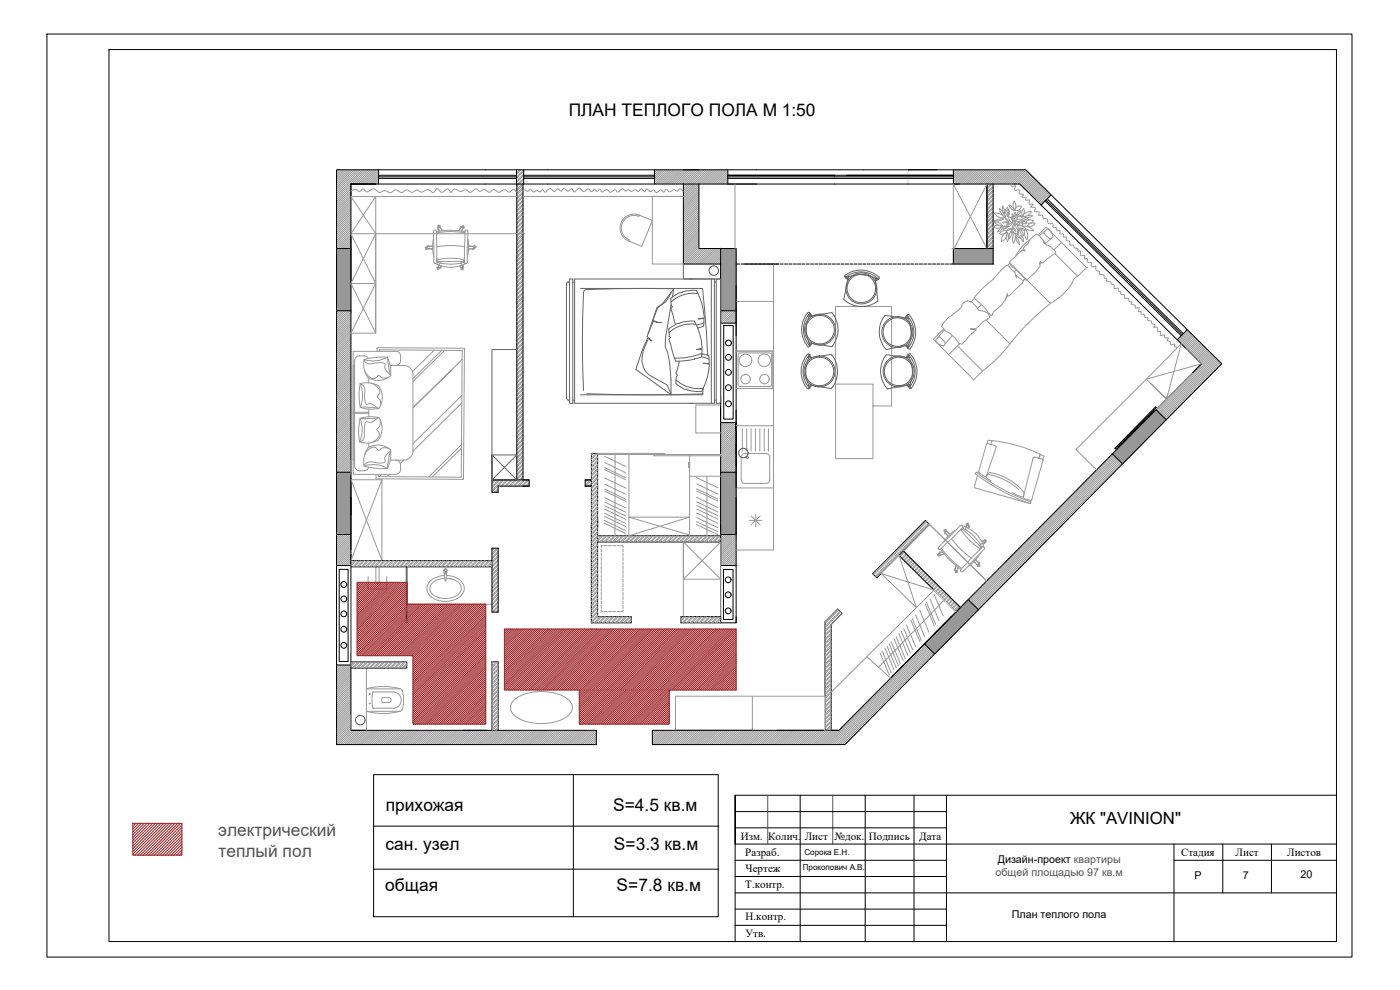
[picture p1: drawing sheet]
<svg xmlns="http://www.w3.org/2000/svg" width="420mm" height="297mm" viewBox="0 0 420 297" stroke-linecap="round" stroke-linejoin="round" font-family="sans-serif">
<defs><g id="words">
<g font-size="5.2">
<text x="170.7" y="34.7">ПЛАН ТЕПЛОГО ПОЛА М 1:50</text>
<text x="115.8" y="243.3">прихожая</text>
<text x="184.1" y="243.3">S=4.5 кв.м</text>
<text x="115.7" y="255">сан. узел</text>
<text x="184.3" y="255">S=3.3 кв.м</text>
<text x="115.6" y="267.4">общая</text>
<text x="185.1" y="267.4">S=7.8 кв.м</text>
</g>
<g font-size="5.2" fill="#545454">
<text x="65.5" y="250.8">электрический</text>
<text x="65.6" y="257.1">теплый пол</text>
</g>
<text font-size="5" x="321.1" y="247.2">ЖК &quot;AVINION&quot;</text>
<g font-size="3.3">
<text x="222.3" y="252.1">Изм</text>
<text x="223.7" y="256.8">Разраб.</text>
<text x="230.6" y="252.1">Колич</text>
<text x="241.5" y="252">Лист</text>
<text x="250.5" y="252.1">№док.</text>
<text x="260.8" y="252.1">Подпись</text>
<text x="275.9" y="252.1">Дата</text>
<text x="354.4" y="256.7">Стадия</text>
<text x="370.8" y="256.7">Лист</text>
<text x="386.3" y="256.7">Листов</text>
<text x="223.8" y="261.6">Чертеж</text>
<text x="223.7" y="266.5">Т.контр.</text>
<text x="223.7" y="281.1">Утв.</text>
<text x="223.8" y="276.1">Н.контр.</text>
</g>
<text font-size="3.2" fill="#545454" x="298.7" y="262.9">общей площадью 97 кв.м</text>
<g font-size="3.2">
<text x="299.5" y="259">Дизайн-проект квартиры</text>
<text x="358.5" y="263.8">Р</text>
<text x="373" y="263.8">7</text>
<text x="390.3" y="263.5">20</text>
<text x="303.6" y="275.3">План теплого пола</text>
</g>
<g font-size="2.9">
<text x="228.1" y="252.1">.</text>
<text x="239.5" y="252.1">.</text>
</g>
<g font-size="2.4">
<text x="241.4" y="256.5">Сорока Е.Н.</text>
<text x="240.9" y="261.1">Прокопович А.В.</text>
</g>
</g></defs>
<path d="M170.9 83.7h1M360.6 109.1l-13.7 13.9" fill="none" stroke="#636466" stroke-width=".3"/>
<g fill="none" stroke="#989898" stroke-width=".3">
<path d="M101.1 50.9l-.1 .1M101.7 50.9l-.7 .7M102.3 50.9l-1.3 1.3M102.9 50.9l-1.9 1.9M103.4 50.9l-2.4 2.5M104 50.9l-3 3M104.6 50.9l-3.6 3.6M105.2 50.9l-4.2 4.2M105.3 55.5l-4.3 4.3M105.3 56.1l-4.3 4.3M105.3 56.7l-4.3 4.3M105.3 57.3l-4.3 4.3"/>
<path d="M105.3 57.9l-4.3 4.3M105.3 58.5l-4.3 4.3M105.3 59l-4.3 4.3M105.3 59.6l-4.3 4.3M105.8 50.9l-4.8 4.8M106.4 50.9l-5.4 5.4M107 50.9l-6 6M107.6 50.9l-6.6 6.6M108.1 50.9l-7.1 7.2M108.7 50.9l-7.7 7.7M109.3 50.9l-8.3 8.3M109.9 50.9l-4.3 4.3"/>
<path d="M110.5 50.9l-4.3 4.3M111.1 50.9l-4.3 4.3M111.7 50.9l-4.3 4.3M112.3 50.9l-4.4 4.3M112.8 50.9l-4.3 4.3M113.4 50.9l-4.3 4.3M113.6 51.3l-3.9 3.9M113.6 51.9l-3.3 3.3M113.6 52.5l-2.7 2.7M113.6 53.1l-2.2 2.1M113.6 53.7l-1.6 1.5M113.6 54.2l-1 1"/>
<path d="M113.6 54.8l-.4 .4M155.1 50.9l-.1 .1M155.9 50.9l-.9 1M156.4 50.9l-1.4 1.4M157 56.2l-1.9 1.9M157 57.5l-1.9 1.8M157 58.7l-1.9 1.9M157 60l-1.9 1.8M157 55.3l-1.9 1.9M157 56.6l-1.9 1.9M157 57.9l-1.9 1.8M157 59.1l-1.9 1.9"/>
<path d="M157.2 53.5l-2.1 2.1M157.2 54.7l-2.1 2.1M157.2 53.9l-2.1 2.1M157.2 50.9l-2.2 2.2M157.2 52.2l-2.2 2.2M157.2 51.4l-2.2 2.2M157.2 52.6l-2.2 2.2M157.2 55.1l-.1 .1M196.7 50.9l-.3 .3M197.3 50.9l-.9 .8M197.9 50.9l-1.5 1.4M198.4 50.9l-2 2"/>
<path d="M199 50.9l-2.6 2.6M199.6 50.9l-3.2 3.2M200.2 50.9l-3.8 3.8M200.8 50.9l-4.3 4.3M201.4 50.9l-4.4 4.3M202 50.9l-4.4 4.3M202.5 50.9l-4.3 4.3M203.1 50.9l-4.3 4.3M203.7 50.9l-4.3 4.3M204.3 50.9l-4.3 4.3M204.9 50.9l-4.3 4.3M205.5 50.9l-4.3 4.3"/>
<path d="M206.1 50.9l-4.4 4.3M206.6 50.9l-4.3 4.3M207.2 50.9l-4.3 4.3M207.8 50.9l-4.3 4.3M208.4 50.9l-4.3 4.3M209 50.9l-4.3 4.3M209.6 50.9l-4.5 4.5M209.7 55.4l-4.6 4.7M209.7 56l-4.6 4.7M209.7 56.6l-4.6 4.7M209.7 57.2l-4.6 4.7M209.7 57.8l-4.6 4.7"/>
<path d="M209.7 58.3l-4.6 4.7M209.7 58.9l-4.6 4.7M209.7 59.5l-4.6 4.7M210.2 50.9l-5.1 5.1M210.7 50.9l-5.6 5.7M211.3 50.9l-6.2 6.3M211.9 50.9l-6.8 6.9M212.5 50.9l-7.4 7.4M213.1 50.9l-8 8M213.7 50.9l-8.6 8.6M214.2 50.9l-4.2 4.3M214.8 50.9l-4.2 4.3"/>
<path d="M215.4 50.9l-4.3 4.3M216 50.9l-4.3 4.3M216.6 50.9l-4.3 4.3M217.2 50.9l-4.3 4.3M217.8 50.9l-4.3 4.3M218.3 50.9l-4.2 4.3M218.4 51.4l-3.7 3.8M218.4 52l-3.1 3.2M218.4 52.6l-2.6 2.6M218.4 53.2l-2 2M218.4 53.8l-1.4 1.4M218.4 54.4l-.8 .8"/>
<path d="M218.4 55l-.2 .2M272.5 51.9h.1M272.5 52.5h.1M272.5 51.3h.1M272.5 53v.1M272.5 53.6v.1M272.5 54.2h.1M272.5 54.8h.1M286.4 50.9l-.3 .3M287 50.9l-.9 .8M287.6 50.9l-1.5 1.4M288.1 50.9l-2 2"/>
<path d="M288.7 50.9l-2.6 2.6M289.3 50.9l-3.2 3.2M289.9 50.9l-3.8 3.8M290.5 50.9l-4.3 4.3M291.1 50.9l-4.3 4.3M291.7 50.9l-4.4 4.3M292.2 50.9l-4.3 4.3M292.8 50.9l-4.3 4.3M293.4 50.9l-4.3 4.3M294 50.9l-4.3 4.3M294.6 50.9l-4.3 4.3M295.2 50.9l-4.3 4.3"/>
<path d="M295.7 50.9l-4.2 4.3M296.3 50.9l-4.3 4.3M296.6 55.2l-.4 .4M296.9 50.9l-4.3 4.3M297.5 50.9l-4.3 4.3M297.8 55.2l-1.6 1.6M298.1 56.2l-1.9 1.9M298.1 57.5l-1.9 1.8M298.1 55.8l-1.9 1.9M298.1 57l-1.9 1.9M298.1 58.3l-1.9 1.9M298.1 59.6l-1.9 1.8"/>
<path d="M298.1 58.7l-1.9 1.9M298.1 50.9l-4.3 4.3M298.7 50.9l-4.3 4.3M299.3 50.9l-4.3 4.3M299.8 50.9l-4.2 4.3M300.4 50.9l-4.3 4.3M301 50.9l-4.3 4.3M301.6 50.9l-5.4 5.5M302.2 50.9l-4.3 4.3M302.8 50.9l-4.3 4.3M303.4 50.9l-4.3 4.3M303.9 50.9l-4.2 4.3"/>
<path d="M304.5 50.9l-4.2 4.3M305.1 50.9l-4.3 4.3M305.7 50.9l-4.3 4.3M306.3 50.9l-4.3 4.3M306.9 50.9l-4.3 4.3M307.5 50.9l-4.3 4.3M307.9 51.1l-4.1 4.1M308.2 51.4l-3.8 3.8M308.5 51.6l-3.5 3.6M308.8 51.9l-3.3 3.3M309.1 52.2l-3 3.1M309.4 52.5l-3 3.1"/>
<path d="M309.7 52.8l-3.1 3.1M310 53.1l-3.1 3M310.3 53.4l-3.1 3M310.6 53.7l-3.1 3M310.9 53.9l-3.1 3.1M311.2 54.2l-3.1 3.1M311.5 54.5l-3.1 3.1M311.8 54.8l-3.1 3.1M312.1 55.1l-3.1 3.1M312.4 55.4l-3.1 3.1M312.7 55.7l-3.1 3M313 56l-3.1 3"/>
<path d="M313.3 56.3l-3.1 3M313.5 56.6l-3 3M313.8 56.9l-3 3M314.1 57.2l-3 3M314.4 57.5l-3 3M314.7 57.8l-3 3M315 58.1l-3 3M315.3 58.3l-3 3.1M105.3 60.2l-4.3 4.3M105.3 60.8l-4.3 4.3M105.3 61.4l-4.3 4.3M105.3 62l-4.3 4.3"/>
<path d="M105.3 62.6l-4.3 4.3M105.3 63.1l-4.3 4.4M105.3 63.7l-4.3 4.3M105.3 64.3l-4.3 4.3M105.3 64.9l-4.3 4.3M105.3 65.5l-4.3 4.3M105.3 66.1l-4.3 4.3M105.3 66.7l-4.3 4.3M105.3 67.2l-4.3 4.4M105.3 67.8l-4.3 4.4M105.3 68.4l-4.3 4.3M105.3 69l-4.3 4.3"/>
<path d="M105.3 69.6l-4.3 4.3M105.3 70.2l-4.3 4.3M105.3 70.8l-3.8 3.8M105.3 71.3l-3.2 3.3M105.3 71.9l-2.7 2.7M105.3 72.5l-2.1 2.1M105.3 73.1l-1.5 1.5M105.3 73.7l-.9 .9M105.3 74.3l-.3 .3M157 62.5l-1.9 1.9M157 65.4l-1.9 1.9M157 61.2l-1.9 1.9"/>
<path d="M157 63.7l-1.9 1.9M157 65l-1.9 1.9M157 66.3l-1.9 1.8M157 67.5l-1.9 1.9M157 68.8l-1.9 1.8M157 70l-1.9 1.9M157 60.4l-1.9 1.8M157 61.7l-1.9 1.8M157 62.9l-1.9 1.8M157 64.1l-1.9 1.9M157 66.6l-1.9 1.9M157 67.9l-1.9 1.9"/>
<path d="M157 69.2l-1.9 1.8M157 71.3l-1.9 1.8M157 72.5l-1.9 1.9M157 73.8l-1.9 1.9M157 75l-1.9 1.9M157 76.3l-1.9 1.9M157 77.6l-1.9 1.8M157 78.8l-1.9 1.9M157 70.4l-1.9 1.9M157 71.7l-1.9 1.8M157 73l-1.9 1.8M157 74.2l-1.9 1.9"/>
<path d="M157 75.5l-1.9 1.8M157 76.7l-1.9 1.9M157 78l-1.9 1.9M157 79.2l-1.9 1.9M209.7 60.1l-4.6 4.7M209.7 60.7l-4.6 4.7M209.7 61.3l-4.6 4.7M209.7 61.9l-4.6 4.7M209.7 62.5l-4.6 4.6M209.7 63l-4.6 4.7M209.7 63.6l-4.6 4.7M209.7 64.2l-4.6 4.7"/>
<path d="M209.7 64.8l-4.6 4.7M209.7 65.4l-4.6 4.7M209.7 66l-4.6 4.6M209.7 66.6l-4.6 4.6M209.7 67.2l-4.6 4.6M209.7 67.7l-4.6 4.7M209.7 68.3l-4.6 4.7M209.7 68.9l-4.6 4.7M209.7 69.5l-4.6 4.7M209.7 70.1l-4.6 4.6M209.7 70.7l-4.6 4.6M209.7 71.3l-4.6 4.6"/>
<path d="M209.7 71.9l-4.6 4.6M209.7 72.4l-4.6 4.7M209.7 73l-4.6 4.7M209.7 73.6l-4.6 4.7M209.7 74.2l-4.6 4.6M210 74.6l-4.7 4.6M210.6 74.6l-4.7 4.6M211.1 74.6l-4.7 4.6M211.7 74.6l-4.7 4.6M212.3 74.6l-4.7 4.6M212.9 74.6l-4.7 4.6M213.5 74.6l-4.7 4.6"/>
<path d="M214.1 74.6l-4.7 4.6M214.7 74.6l-4.7 4.6M215.2 74.6l-4.6 4.6M215.8 74.6l-4.7 4.6M216.3 74.7l-4.6 4.5M216.3 75.3l-4 3.9M216.3 75.9l-3.4 3.3M216.3 76.5l-2.8 2.7M216.3 77.1l-2.2 2.1M216.3 77.6l-1.6 1.6M216.3 78.2l-1 1M216.3 78.8l-.5 .4"/>
<path d="M298.1 60.8l-1.9 1.9M298.1 62.1l-1.9 1.8M298.1 63.3l-1.9 1.9M298.1 70.9l-1.9 1.8M298.1 72.1l-1.9 1.9M298.1 73.8l-.8 .8M298.1 64.6l-1.9 1.8M298.1 65.8l-1.9 1.9M298.1 67.1l-1.9 1.9M298.1 68.3l-1.9 1.9M298.1 69.6l-1.9 1.9M298.1 73.4l-1.2 1.2"/>
<path d="M298.1 60l-1.9 1.9M298.1 61.2l-1.9 1.9M298.1 62.5l-1.9 1.9M298.1 63.8l-1.9 1.8M298.1 65l-1.9 1.9M298.1 66.3l-1.9 1.8M298.1 67.5l-1.9 1.9M298.1 68.8l-1.9 1.8M298.1 70l-1.9 1.9M298.1 71.3l-1.9 1.9M298.1 72.5l-1.9 1.9M101 93.2h.1"/>
<path d="M101.6 93.2l-.6 .6M102.2 93.2l-1.2 1.2M102.8 93.2l-1.8 1.8M103.4 93.2l-2.4 2.4M104 93.2l-3 3M104.5 93.2l-3.5 3.5M105.1 93.2l-4.1 4.1M105.3 93.7l-4.3 4.2M105.3 94.2l-4.3 4.3M105.3 94.8l-4.3 4.3M105.3 95.4l-4.3 4.3M105.3 96l-4.3 4.3"/>
<path d="M105.3 96.6l-4.3 4.3M105.3 97.2l-4.3 4.2M105.3 97.7l-4.3 4.3M105.3 98.3l-4.3 4.3M105.3 98.9l-4.3 4.3M105.3 99.5l-4.3 4.3M157 88.9l-1.9 1.8M157 93.1l-1.9 1.8M157 97.6l-1.9 1.9M157 98.9l-1.9 1.9M157 80.1l-1.9 1.8M157 81.3l-1.9 1.9"/>
<path d="M157 82.6l-1.9 1.8M157 83.8l-1.9 1.9M157 85.1l-1.9 1.9M157 86.3l-1.9 1.9M157 87.6l-1.9 1.9M157 90.1l-1.9 1.9M157 91.4l-1.9 1.8M157 92.6l-1.9 1.9M157 93.9l-1.9 1.8M157 95.1l-1.9 1.9M157 96.4l-1.9 1.9M157 80.5l-1.9 1.9"/>
<path d="M157 81.8l-1.9 1.8M157 83l-1.9 1.9M157 84.3l-1.9 1.8M157 85.5l-1.9 1.9M157 86.8l-1.9 1.8M157 88l-1.9 1.9M157 89.3l-1.9 1.9M157 90.5l-1.9 1.9M157 91.8l-1.9 1.9M157 94.3l-1.9 1.9M157 95.6l-1.9 1.8M157 96.8l-1.9 1.9"/>
<path d="M157 98.1l-1.9 1.8M157 99.3l-1.9 1.9M216.5 93.2l-.2 .2M217.1 93.2l-.8 .8M217.7 93.2l-1.4 1.4M218.3 93.2l-2 2M218.8 93.2l-2.5 2.6M219.4 93.2l-3.1 3.2M220 93.2l-3.7 3.8M220.6 93.2l-3.7 3.8M220.9 93.5l-3.4 3.5M220.9 94.1l-2.9 2.9"/>
<path d="M220.9 94.7l-2.3 2.3M220.9 95.3l-1.7 1.7M220.9 95.8l-1.1 1.2M220.9 96.4l-.5 .6M356.6 99.2l-3.1 3M356.9 99.5l-3.1 3M357.2 99.8l-3.1 3M105.3 100.1l-4.3 4.3M105.3 100.7l-4.3 4.3M105.3 101.3l-4.3 4.3M105.3 101.8l-4.3 4.3M105.3 102.4l-4.3 4.3"/>
<path d="M105.3 103l-4.3 4.3M105.3 103.6l-4.3 4.3M105.3 104.2l-4.3 4.3M105.3 104.8l-4.3 4.3M105.3 105.4l-4.3 4.3M105.3 105.9l-4.3 4.4M105.3 106.5l-4.3 4.3M105.3 107.1l-4.3 4.3M105.3 107.7l-4.3 4.3M105.3 108.3l-4.3 4.3M105.3 108.9l-4.3 4.3M105.3 109.4l-4.3 4.4"/>
<path d="M105.3 110l-4.3 4.4M105.3 110.6l-4.3 4.3M105.3 111.2l-4.3 4.3M105.3 111.8l-4.3 4.3M105.3 112.4l-4.3 4.3M105.3 113l-4.3 4.3M105.3 113.6l-4.3 4.3M105.3 114.1l-4.3 4.4M105.3 114.7l-4.3 4.3M105.3 115.3l-4.3 4.3M105.3 115.9l-4.3 4.3M105.3 116.5l-4.3 4.3"/>
<path d="M105.3 117.1l-4.3 4.3M105.3 117.7l-4.3 4.3M105.3 118.3l-4.3 4.3M105.3 118.8l-4.3 4.3M105.3 119.4l-4.3 4.3M157 101.8l-1.9 1.9M157 106.4l-1.9 1.9M157 110.6l-1.9 1.9M157 116.5l-1.9 1.9M157 100.2l-1.9 1.8M157 101.4l-1.9 1.9M157 102.7l-1.9 1.8"/>
<path d="M157 103.9l-1.9 1.9M157 105.2l-1.9 1.9M157 107.7l-1.9 1.9M157 109l-1.9 1.8M157 110.2l-1.9 1.9M157 111.5l-1.9 1.8M157 112.7l-1.9 1.9M157 114l-1.9 1.8M157 115.2l-1.9 1.9M157 117.7l-1.9 1.9M157 119l-1.9 1.9M157 100.6l-1.9 1.9"/>
<path d="M157 103.1l-1.9 1.9M157 104.4l-1.9 1.8M157 105.6l-1.9 1.9M157 106.9l-1.9 1.8M157 108.1l-1.9 1.9M157 109.4l-1.9 1.8M157 111.9l-1.9 1.9M157 113.1l-1.9 1.9M157 114.4l-1.9 1.9M157 115.7l-1.9 1.8M157 116.9l-1.9 1.9M157 118.2l-1.9 1.8"/>
<path d="M157 119.4l-1.9 1.9M355.8 104.5l4.8 4.6M357.4 100l-3 3.1M357.7 100.3l-3 3M358 100.6l-3 3M358.3 100.9l-3 3M358.6 101.2l-3 3M358.9 101.5l-3 3M359.2 101.8l-3 3M359.5 102.1l-3 3M359.8 102.4l-3 3M360.1 102.7l-3 3"/>
<path d="M360.4 103l-3 3M360.7 103.2l-3 3.1M361 103.5l-3 3.1M361.3 103.8l-3 3.1M361.6 104.1l-3.1 3.1M361.9 104.4l-3.1 3.1M362.1 104.7l-3 3.1M362.4 105l-3 3M362.7 105.3l-3 3M363 105.6l-3 3M363.3 105.8l-3 3.1M363.6 106.1l-7.4 7.5"/>
<path d="M363.9 106.4l-16.7 16.8M364.2 106.7l-16.7 16.8M364.5 107l-16.7 16.8M364.8 107.3l-16.7 16.8M365.1 107.6l-16.7 16.7M365.4 107.9l-16.7 16.7M365.7 108.2l-16.7 16.7M366 108.5l-16.7 16.7M366.3 108.8l-16.7 16.7M366.6 109.1l-16.7 16.7M105.3 120l-4.3 4.3M105.3 120.6l-4.3 4.3"/>
<path d="M105.3 121.2l-4.3 4.3M105.3 121.8l-4.3 4.3M105.3 122.4l-4.3 4.2M105.3 123l-4.3 4.2M105.3 123.5l-4.3 4.3M105.3 124.1l-4.3 4.3M105.3 124.7l-4.3 4.3M105.3 125.3l-4.3 4.3M105.3 125.9l-4.3 4.3M105.3 126.5l-4.3 4.2M105.3 127.1l-4.3 4.2M105.3 127.6l-4.3 4.3"/>
<path d="M105.3 128.2l-4.3 4.3M105.3 128.8l-4.3 4.3M105.3 129.4l-4.3 4.3M105.3 130l-4.3 4.3M105.3 130.6l-4.3 4.2M105.3 131.2l-4.3 4.2M105.3 131.8l-4.3 4.2M105.3 132.3l-4.3 4.3M105.3 132.9l-4.3 4.3M105.3 133.5l-4.3 4.3M105.3 134.1l-4.3 4.3M105.3 134.7l-4.3 4.3"/>
<path d="M105.3 135.3l-4.3 4.2M105.3 135.9l-4.3 4.2M105.3 136.4l-4.3 4.3M105.3 137l-4.3 4.3M105.3 137.6l-4.1 4.1M105.3 138.2l-3.5 3.5M105.3 138.8l-3 2.9M105.3 139.4l-2.4 2.3M105.3 140l-1.8 1.7M157 125.3l-1.9 1.8M157 127l-1.9 1.8M157 132.8l-1.9 1.9"/>
<path d="M157 135.8l-1.9 1.8M157 137l-1.9 1.9M157 120.3l-1.9 1.8M157 121.5l-1.9 1.9M157 122.8l-1.9 1.8M157 124.1l-1.9 1.8M157 126.5l-1.9 1.9M157 127.8l-1.9 1.9M157 129l-1.9 1.9M157 130.3l-1.9 1.9M157 131.6l-1.9 1.8M157 134.1l-1.9 1.8"/>
<path d="M157 135.4l-1.9 1.8M157 136.6l-1.9 1.8M157 137.9l-1.9 1.8M157 139.1l-1.9 1.9M157 120.7l-1.9 1.9M157 121.9l-1.9 1.9M157 123.2l-1.9 1.9M157 124.5l-1.9 1.8M157 125.7l-1.9 1.9M157 128.2l-1.9 1.9M157 129.5l-1.9 1.8M157 130.7l-1.9 1.9"/>
<path d="M157 132l-1.9 1.9M157 133.2l-1.9 1.9M157 134.5l-1.9 1.9M157 138.3l-1.9 1.8M157 139.5l-1.9 1.9M177.6 136.1l-.1 .1M178 136.1l-.5 .5M178.8 136.1l-1.3 1.3M179.3 136.1l-1.8 1.8M179.4 136.8l-1.9 1.9M179.4 137.3l-1.9 1.8M179.4 138.1l-1.9 1.9"/>
<path d="M179.4 139.3l-1.9 1.9M179.4 138.5l-1.9 1.8M179.4 139.8l-1.9 1.8M216.4 126.8l-.1 .1M216.9 126.8l-.6 .7M217.5 126.8l-1.2 1.2M218.1 126.8l-1.8 1.8M218.7 126.8l-2.4 2.4M219.3 126.8l-3 3M219.9 126.8l-3.6 3.6M220.5 126.8l-4.2 4.2M220.9 126.9l-4.6 4.6"/>
<path d="M220.9 127.5l-4.6 4.6M220.9 128.1l-4.6 4.6M220.9 128.7l-4.6 4.6M220.9 129.3l-4.6 4.6M220.9 129.9l-4.6 4.6M220.9 130.4l-4.6 4.7M220.9 131l-4.6 4.7M220.9 131.6l-4.6 4.6M220.9 132.2l-4.6 4.6M220.9 132.8l-4.6 4.6M220.9 133.4l-4.6 4.6M220.9 134l-4.6 4.6"/>
<path d="M220.9 134.5l-4.6 4.7M220.9 135.1l-4.6 4.7M220.9 135.7l-4.6 4.6M220.9 136.3l-4.6 4.6M220.9 136.9l-4.6 4.6M220.9 137.5l-4.2 4.2M220.9 138l-3.7 3.7M220.9 138.6l-3.1 3.1M220.9 139.2l-2.5 2.5M220.9 139.8l-1.9 1.9M334 136.4l-32.3 32.3M334.3 136.7l-43.5 43.5"/>
<path d="M334.6 137l-43.5 43.5M334.9 137.3l-43.5 43.5M335.2 137.5l-43.5 43.6M335.5 137.8l-43.5 43.5M335.8 138.1l-43.5 43.5M336.1 138.4l-43.5 43.5M336.4 138.7l-43.6 43.5M336.7 139l-43.6 43.5M105.3 141.7h.1M105.3 140.5l-1.2 1.2M105.3 141.1l-.6 .6M148.3 144l-.7 .7"/>
<path d="M148.7 144l-1.1 1.1M149.5 146.6l-1.1 1.1M149.5 147l-.7 .7M149.6 144l-2 1.9M150 144l-2.4 2.4M150.8 144l-3.2 3.2M151.2 144l-3.6 3.6M152.1 144l-1.9 1.9M152.5 144l-1.8 1.9M153.4 144l-1.9 1.9M153.8 144l-1.9 1.9M154.6 144l-1.9 1.9"/>
<path d="M155 144l-1.9 1.9M157 142.9l-3 3M157 143.3l-2.6 2.6M157 140.3l-1.9 1.9M157 141.6l-1.9 1.9M157 140.8l-1.9 1.8M157 142l-1.9 1.9M157.1 144l-1.8 1.9M157.6 144l-1.9 1.9M158.4 144l-1.9 1.9M158.8 144l-1.9 1.9M158.8 144.8l-1 1.1"/>
<path d="M158.8 145.2l-.6 .7M176 144l-.4 .3M176.4 144l-.8 .8M177.2 144l-1.6 1.6M179.4 147.3l-1.9 1.9M179.4 140.6l-1.9 1.9M179.4 141.9l-1.9 1.8M179.4 143.1l-2.8 2.8M179.4 141l-1.9 1.9M179.4 142.3l-3.6 3.6M179.4 143.5l-2.4 2.4M179.4 144.4l-1.9 1.8"/>
<path d="M179.4 145.6l-1.9 1.9M179.4 149.4l-1.9 1.9M179.4 150.6l-1.9 1.9M179.4 151.9l-1.9 1.9M179.4 153.2l-1.9 1.8M179.4 144.8l-1.9 1.9M179.4 148.6l-1.9 1.8M179.4 151.1l-1.9 1.8M179.4 152.3l-1.9 1.9M179.4 146.9l-1.9 1.8M179.4 148.1l-1.9 1.9M179.4 154.4l-1.9 1.9"/>
<path d="M179.4 155.7l-1.9 1.8M179.4 156.9l-1.9 1.9M179.4 158.2l-1.9 1.8M179.4 159.4l-1.9 1.9M179.4 146l-1.9 1.9M179.4 149.8l-1.9 1.9M179.4 153.6l-1.9 1.9M179.4 154.8l-1.9 1.9M179.4 156.1l-1.9 1.9M179.4 157.4l-1.9 1.8M179.4 158.6l-1.9 1.9M179.4 159.9l-1.9 1.8"/>
<path d="M220.9 140.4l-1.3 1.3M220.9 141l-.7 .7M220.9 141.6l-.1 .1M277.9 156.4l-15.9 15.8M278.2 156.5l-16 15.9M278.6 156.9l-15.9 16M278.8 157.2l-15.9 15.9M323.8 152.5l-30.4 30.3M101.3 160.4l-.3 .3M101.9 160.4l-.9 .9M102.5 160.4l-1.5 1.4M103 160.4l-2 2"/>
<path d="M103.6 160.4l-2.6 2.6M104.2 160.4l-3.2 3.2M104.8 160.4l-3.8 3.8M105.3 160.5l-4.3 4.3M105.3 161.1l-4.3 4.2M105.3 161.6l-4.3 4.3M105.3 162.2l-4.3 4.3M105.3 162.8l-4.3 4.3M105.3 163.4l-4.3 4.3M105.3 164l-4.3 4.3M105.3 164.6l-4.3 4.3M105.3 165.2l-4.3 4.2"/>
<path d="M105.3 165.7l-4 4M105.3 166.3l-3.4 3.4M105.3 166.9l-2.8 2.8M105.3 167.5l-2.2 2.2M105.3 168.1l-1.6 1.6M105.3 168.7l-1 1M105.3 169.3l-.5 .4M105.6 168.2l-.3 .4M106.5 168.2l-1.2 1.2M106.9 168.2l-1.6 1.7M107.8 168.2l-1.9 1.9M108.2 168.2l-1.9 1.9"/>
<path d="M109 168.2l-1.9 1.9M109.4 168.2l-1.8 1.9M110.3 168.2l-1.9 1.9M110.7 168.2l-1.9 1.9M111.5 168.2l-1.8 1.9M112 168.2l-1.9 1.9M112.8 168.2l-1.9 1.9M113.2 168.2l-1.9 1.9M114 168.2l-1.8 1.9M114.5 168.2l-1.9 1.9M115.3 168.2l-1.9 1.9M115.7 168.2l-1.8 1.9"/>
<path d="M116.6 168.2l-1.9 1.9M117 168.2l-1.9 1.9M117.8 168.2l-1.9 1.9M118.2 168.2l-1.8 1.9M119.1 168.2l-1.9 1.9M119.5 168.2l-1.9 1.9M120.3 168.2l-1.8 1.9M120.7 168.2l-1.8 1.9M121.6 168.2l-1.9 1.9M122 168.2l-1.9 1.9M122.8 168.2l-1.8 1.9M123.3 168.2l-1.9 1.9"/>
<path d="M124.1 168.2l-1.9 1.9M124.5 168.2l-1.9 1.9M125.3 168.2l-1.8 1.9M125.8 168.2l-1.9 1.9M126.6 168.2l-1.9 1.9M127 168.2l-1.8 1.9M127.9 168.2l-1.9 1.9M128.3 168.2l-1.9 1.9M129.1 168.2l-1.9 1.9M129.5 168.2l-1.8 1.9M130.4 168.2l-1.9 1.9M130.8 168.2l-1.9 1.9"/>
<path d="M131.6 168.2l-1.8 1.9M132.1 168.2l-1.9 1.9M132.9 168.2l-1.9 1.9M133.3 168.2l-1.9 1.9M134.1 168.2l-1.8 1.9M134.6 168.2l-1.9 1.9M135.4 168.2l-1.9 1.9M135.8 168.2l-1.8 1.9M136.6 168.2l-1.8 1.9M137.1 168.2l-1.9 1.9M137.9 168.2l-1.9 1.9M138.3 168.2l-1.8 1.9"/>
<path d="M139.2 168.2l-1.9 1.9M139.6 168.2l-1.9 1.9M140.4 168.2l-1.9 1.9M140.8 168.2l-1.8 1.9M141.7 168.2l-1.9 1.9M142.1 168.2l-1.9 1.9M142.9 168.2l-1.8 1.9M143.4 168.2l-1.9 1.9M144.2 168.2l-1.9 1.9M144.6 168.2l-1.9 1.9M145.4 168.2l-1.8 1.9M145.9 168.2l-1.9 1.9"/>
<path d="M146.7 168.2l-1.8 1.9M147.1 168.2l-1.8 1.9M147.9 164.5l-.3 .3M148.3 164.5l-.7 .7M149.2 164.5l-1.6 1.5M149.5 166.7l-3.4 3.4M149.5 176.7l-1.9 1.9M149.5 170.4l-1.9 1.9M149.5 172.9l-1.9 1.9M149.5 170.9l-1.9 1.8M149.5 172.1l-1.9 1.9M149.5 173.4l-1.9 1.8"/>
<path d="M149.5 165.4l-1.9 1.9M149.5 167.9l-2.2 2.2M149.5 169.2l-1.9 1.8M149.5 171.7l-1.9 1.9M149.5 174.2l-1.9 1.9M149.5 175.5l-1.9 1.8M149.5 178l-1.9 1.8M149.5 179.3l-1.9 1.8M149.5 164.6l-1.9 1.8M149.5 165.8l-1.9 1.9M149.5 167.1l-3 3M149.5 168.3l-1.9 1.9"/>
<path d="M149.5 169.6l-1.9 1.9M149.5 174.6l-1.9 1.9M149.5 175.9l-1.9 1.8M149.5 177.1l-1.9 1.9M149.5 178.4l-1.9 1.9M149.5 179.6l-1.9 1.9M179.4 164.5l-1.9 1.8M179.4 166.1l-1.9 1.9M179.4 167.4l-1.9 1.9M179.4 170.7l-1.9 1.9M179.4 173.2l-1.9 1.9M179.4 174.9l-1.9 1.9"/>
<path d="M179.4 176.2l-1.9 1.9M179.4 174.5l-1.9 1.9M179.4 175.8l-1.9 1.8M179.4 177l-1.9 1.9M179.4 178.3l-1.9 1.8M179.4 173.7l-1.9 1.8M179.4 177.4l-1.9 1.9M179.4 178.7l-1.9 1.9M179.4 160.7l-1.9 1.9M179.4 163.2l-1.9 1.9M179.4 165.7l-1.9 1.9M179.4 167l-1.9 1.8"/>
<path d="M179.4 168.2l-1.9 1.9M179.4 169.5l-1.9 1.8M179.4 172l-1.9 1.9M179.4 179.5l-1.9 1.9M179.4 163.6l-1.9 1.9M179.4 164.9l-1.9 1.9M179.4 168.7l-1.9 1.8M179.4 169.9l-1.9 1.9M179.4 171.2l-1.9 1.8M179.4 172.4l-1.9 1.9M179.4 180l-1.9 1.8M179.7 160.8l-2.2 2.2"/>
<path d="M180.5 160.8l-3 3M181 160.8l-3.5 3.4M181.8 160.8l-1.9 1.8M182.2 160.8l-1.8 1.8M183.1 160.8l-1.9 1.8M183.5 160.8l-1.9 1.8M184.3 160.8l-1.9 1.8M184.7 160.8l-1.8 1.8M185.6 160.8l-1.9 1.8M186 160.8l-1.9 1.8M186.8 160.8l-1.8 1.8M187.2 160.8l-1.8 1.8"/>
<path d="M188.1 160.8l-1.9 1.8M188.5 160.8l-1.9 1.8M189.3 160.8l-1.8 1.8M189.8 160.8l-1.9 1.8M190.6 160.8l-1.8 1.8M191 160.8l-1.9 1.8M191.8 160.8l-1.8 1.8M192.3 160.8l-1.9 1.8M193.1 160.8l-1.9 1.8M193.5 160.8l-1.8 1.8M194.4 160.8l-1.9 1.8M194.8 160.8l-1.9 1.8"/>
<path d="M195.6 160.8l-1.9 1.8M196 160.8l-1.8 1.8M196.9 160.8l-1.9 1.8M197.3 160.8l-1.9 1.8M198.1 160.8l-1.8 1.8M198.6 160.8l-1.9 1.8M199.4 160.8l-1.9 1.8M199.8 160.8l-1.9 1.8M200.6 160.8l-1.8 1.8M201.1 160.8l-1.9 1.8M201.9 160.8l-1.8 1.8M202.3 160.8l-1.8 1.8"/>
<path d="M203.1 160.8l-1.8 1.8M203.6 160.8l-1.9 1.8M204.4 160.8l-1.8 1.8M204.8 160.8l-1.8 1.8M205.7 160.8l-1.9 1.8M206.1 160.8l-1.9 1.8M206.9 160.8l-1.9 1.8M207.3 160.8l-1.8 1.8M208.2 160.8l-1.9 1.8M208.6 160.8l-1.9 1.8M209.5 160.8l-1.9 1.8M209.9 160.8l-1.9 1.8"/>
<path d="M210.7 160.8l-1.9 1.8M211.1 160.8l-1.9 1.8M211.9 160.8l-1.8 1.8M212.4 160.8l-1.9 1.8M213.2 160.8l-1.8 1.8M213.6 160.8l-1.8 1.8M214.4 160.8l-1.8 1.8M214.9 160.8l-1.9 1.8M215.7 160.8l-1.8 1.8M216.1 160.8l-1.8 1.8M216.3 161.9l-.8 .7M216.8 160.4l-.5 .5"/>
<path d="M217.4 160.4l-2.3 2.2M218 160.4l-1.7 1.7M218.6 160.4l-2.3 2.2M219.1 160.4l-2.8 2.8M219.7 160.4l-3.4 3.4M220.3 160.4l-4 4M220.9 160.4l-4.6 4.6M220.9 169.7h.1M220.9 160.9l-4.6 4.7M220.9 161.5l-4.6 4.7M220.9 162.1l-4.6 4.6M220.9 162.7l-4.6 4.6"/>
<path d="M220.9 163.3l-4.6 4.6M220.9 163.8l-4.6 4.7M220.9 164.4l-4.6 4.7M220.9 165l-4.6 4.7M220.9 165.6l-4.1 4.1M220.9 166.2l-3.5 3.5M220.9 166.8l-2.9 2.9M220.9 167.4l-2.3 2.3M220.9 168l-1.7 1.7M220.9 168.5l-1.1 1.2M220.9 169.1l-.6 .6M271.3 165.5l-1.3 1.3"/>
<path d="M271.5 165.7l-1.3 1.3M271.9 166.1l-1.3 1.3M272.1 166.3l-1.3 1.4M272.5 166.7l-1.3 1.3M272.7 166.9l-1.3 1.3M273.2 167.4l-1.3 1.3M273.4 167.6l-1.3 1.3M273.8 168l-1.3 1.3M274 168.2l-1.3 1.3M274.4 168.6l-1.3 1.3M274.6 168.8l-1.3 1.4M275.1 169.2l-1.3 1.3"/>
<path d="M275.3 169.4l-1.3 1.3M275.7 169.9l-1.3 1.3M275.9 170.1l-1.3 1.3M276.3 170.5l-1.3 1.3M276.5 170.7l-1.3 1.3M277 171.1l-1.3 1.3M277.2 171.3l-1.3 1.3M277.6 171.8l-1.3 1.3M277.8 171.9l-1.3 1.3M278.2 172.4l-1.3 1.3M278.5 172.6l-1.4 1.3M278.9 173l-1.3 1.3"/>
<path d="M279.1 173.2l-1.3 1.3M279.5 173.6l-1.3 1.3M279.7 173.8l-1.3 1.3M280.1 174.3l-1.3 1.3M280.3 174.4l-1.3 1.4M280.7 174.9l-1.3 1.3M281 175.1l-1.4 1.3M281.4 175.5l-1.3 1.3M281.6 175.7l-1.3 1.3M282 176.1l-1.3 1.3M282.2 176.3l-1.3 1.3M282.6 176.8l-1.3 1.3"/>
<path d="M282.9 177l-1.4 1.3M283.3 177.3l-1.3 1.4M283.5 177.6l-1.3 1.3M283.9 178l-1.3 1.3M284.1 178.2l-1.3 1.3M284.6 178.6l-1.4 1.3M284.8 178.8l-1.4 1.3M285.2 179.3l-1.3 1.3M285.4 179.5l-1.3 1.3M285.8 179.8l-1.3 1.4M101.4 199.5l-.4 .5M102 199.5l-1 1"/>
<path d="M102.6 199.5l-1.6 1.6M103.2 199.5l-2.2 2.2M103.7 199.5l-2.7 2.8M104.3 199.5l-3.3 3.4M104.9 199.5l-3.9 4M105.3 199.7l-4.3 4.3M105.4 198.6l-.1 .1M106.2 198.6l-.9 1M106.7 198.6l-1.4 1.4M107.5 198.6l-1.9 1.9M107.9 198.6l-1.8 1.9M108.8 198.6l-1.9 1.9"/>
<path d="M109.2 198.6l-1.9 1.9M110 198.6l-1.9 1.9M110.4 198.6l-1.8 1.9M111.3 198.6l-1.9 1.9M111.7 198.6l-1.9 1.9M112.6 198.6l-2 1.9M112.9 198.6l-1.8 1.9M113.8 198.6l-1.9 1.9M114.2 198.6l-1.9 1.9M115 198.6l-1.8 1.9M115.5 198.6l-1.9 1.9M116.3 198.6l-1.8 1.9"/>
<path d="M116.7 198.6l-1.9 1.9M117.5 198.6l-1.8 1.9M118 198.6l-1.9 1.9M118.8 198.6l-1.8 1.9M119.2 198.6l-1.8 1.9M120.1 198.6l-1.9 1.9M120.5 198.6l-1.9 1.9M121.3 198.6l-1.8 1.9M121.7 198.6l-1.8 1.9M122.1 199.1l-1.4 1.4M122.1 199.5l-1 1M147.8 198.6l-.2 .1"/>
<path d="M148.2 198.6l-.6 .5M149 198.6l-1.4 1.4M149.4 198.6l-1.8 1.8M149.5 180.5l-1.9 1.8M149.5 181.8l-1.9 1.8M149.5 183l-.6 .7M149.5 180.9l-1.9 1.9M149.5 182.2l-1.5 1.5M149.5 183.4l-.2 .3M149.5 199.3l-1.9 1.9M149.5 199.7l-1.9 1.9M179.4 182l-1.9 1.9"/>
<path d="M179.4 183.3l-1.9 1.9M179.4 181.2l-1.9 1.9M179.4 182.5l-1.9 1.8M179.4 183.7l-1.9 1.9M179.4 185l-1.9 1.8M179.4 180.8l-1.9 1.9M179.4 184.5l-1.9 2M180.1 185.1l-1.8 1.8M180.5 185.1l-1.8 1.8M181.4 185.1l-1.8 1.8M181.8 185.1l-1.8 1.8M182.7 185.1l-1.9 1.8"/>
<path d="M183 185.1l-1.8 1.8M183.9 185.1l-1.8 1.8M184.3 185l-1.8 1.9M185.2 185l-1.9 1.9M185.6 185l-1.8 1.9M186.4 185l-1.8 1.9M186.8 185l-1.8 1.9M187.7 185l-1.9 1.9M188.1 185l-1.8 1.9M189 185l-1.9 1.9M189.4 185l-1.9 1.9M189.4 185.8l-1 1.1"/>
<path d="M189.4 186.2l-.6 .7M204.5 185l-.1 .1M205.3 185l-.9 .9M205.7 185l-1.3 1.3M206.6 185l-1.9 1.9M207 185l-1.9 1.9M207.8 185l-1.9 1.9M208.2 185l-1.8 1.9M209.1 185l-1.9 1.9M209.5 185l-1.9 1.9M210.3 185l-1.9 1.9M210.7 185l-1.8 1.9"/>
<path d="M211.6 185l-1.9 1.9M212 185l-1.9 1.9M212.8 185l-1.8 1.9M213.3 185l-1.9 1.9M214.1 185l-1.9 1.9M214.5 185l-1.9 1.9M215.3 185l-1.8 1.9M215.8 185l-1.9 1.9M216.3 185.3l-1.6 1.6M216.3 186.6l-.3 .3M216.3 185.7l-1.1 1.2M249.5 189.8l-1.9 1.9"/>
<path d="M249.5 192.8l-1.9 1.8M249.5 191.1l-1.9 1.8M249.5 192.3l-1.9 1.9M249.5 193.6l-1.9 1.9M249.5 196.1l-1.9 1.9M249.5 197.4l-1.9 1.8M249.5 199.9l-1.9 1.8M249.5 190.3l-1.9 1.8M249.5 191.5l-1.9 1.9M249.5 194l-1.9 1.9M249.5 195.3l-1.9 1.8M249.5 196.5l-1.9 1.9"/>
<path d="M249.5 197.8l-1.9 1.9M249.5 199l-1.9 1.9M249.5 188.6l-1.9 1.8M249.5 194.8l-1.9 1.9M249.5 198.6l-1.9 1.9M249.5 187.7l-1.9 1.9M249.5 189l-1.9 1.9M251.4 182.8l-3.8 3.9M251.7 183l-4.1 4.1M252.1 183.4l-4.5 4.5M252.3 183.7l-4.7 4.7M252.7 184.1l-5.1 5.1"/>
<path d="M277.6 193.4l-30 30M277.9 193.6l-29.8 29.8M278.2 193.9l-29.5 29.5M278.5 194.2l-29.2 29.2M278.8 194.5l-28.9 28.9M279 194.8l-28.5 28.6M279.3 195.1l-28.2 28.3M279.6 195.4l-27.9 28M279.9 195.7l-27.7 27.7M280.2 196l-27.4 27.4M286 180.1l-1.3 1.3M286.5 180.5l-1.4 1.3"/>
<path d="M286.7 180.7l-1.4 1.3M287.1 181.1l-1.4 1.3M287.3 181.3l-1.4 1.3M287.7 181.8l-1.3 1.3M287.9 182l-1.3 1.3M105.3 200.3l-4.3 4.3M105.3 200.9l-4.3 4.3M105.3 201.5l-4.3 4.3M105.3 202.1l-4.3 4.3M105.3 202.7l-4.3 4.3M105.3 203.3l-4.3 4.3M105.3 203.8l-4.3 4.3"/>
<path d="M105.3 204.4l-4.3 4.3M105.3 205l-4.3 4.3M105.3 205.6l-4.3 4.3M105.3 206.2l-4.3 4.3M105.3 206.8l-4.3 4.3M105.3 207.4l-4.3 4.3M105.3 208l-4.3 4.2M105.3 208.5l-4.3 4.3M105.3 209.1l-4.3 4.3M105.3 209.7l-4.3 4.3M105.3 210.3l-4.3 4.3M105.3 210.9l-4.3 4.3"/>
<path d="M105.3 211.5l-4.3 4.2M105.3 212.1l-4.3 4.2M105.3 212.7l-4.3 4.2M105.3 213.2l-4.3 4.3M105.3 213.8l-4.3 4.3M105.3 214.4l-4.3 4.3M105.3 215l-4.3 4.3M105.3 215.6l-4.3 4.3M105.3 216.2l-4.3 4.2M105.3 216.8l-4.3 4.2M105.3 217.4l-4.3 4.2M105.3 217.9l-4.3 4.3"/>
<path d="M105.3 218.5l-4.3 4.3M105.3 219.1l-4.3 4.3M105.9 219.1l-4.4 4.3M106.4 219.1l-4.3 4.3M107 219.1l-4.3 4.3M107.6 219.1l-4.3 4.3M108.2 219.1l-4.3 4.3M108.8 219.1l-4.3 4.3M109.4 219.1l-4.3 4.3M110 219.1l-4.4 4.3M110.5 219.1l-4.3 4.3M111.1 219.1l-4.3 4.3"/>
<path d="M111.7 219.1l-4.3 4.3M112.3 219.1l-4.3 4.3M112.9 219.1l-4.3 4.3M113.5 219.1l-4.3 4.3M114 219.1l-4.2 4.3M114.6 219.1l-4.3 4.3M115.2 219.1l-4.3 4.3M115.8 219.1l-4.3 4.3M116.4 219.1l-4.3 4.3M117 219.1l-4.3 4.3M117.6 219.1l-4.3 4.3M118.1 219.1l-4.2 4.3"/>
<path d="M118.7 219.1l-4.2 4.3M119.3 219.1l-4.3 4.3M119.9 219.1l-4.3 4.3M120.5 219.1l-4.3 4.3M121.1 219.1l-4.3 4.3M121.7 219.1l-4.3 4.3M122.1 200.4l-.1 .1M122.2 219.1l-4.2 4.3M122.8 219.1l-4.2 4.3M123.4 219.1l-4.2 4.3M124 219.1l-4.3 4.3M124.6 219.1l-4.3 4.3"/>
<path d="M125.2 219.1l-4.3 4.3M125.8 219.1l-4.3 4.3M126.4 219.1l-4.3 4.3M126.9 219.1l-4.2 4.3M127.5 219.1l-4.2 4.3M128.1 219.1l-4.2 4.3M128.7 219.1l-4.3 4.3M129.3 219.1l-4.3 4.3M129.9 219.1l-4.3 4.3M130.5 219.1l-4.3 4.3M131 219.1l-4.2 4.3M131.6 219.1l-4.2 4.3"/>
<path d="M132.2 219.1l-4.3 4.3M132.8 219.1l-4.3 4.3M133.4 219.1l-4.3 4.3M134 219.1l-4.3 4.3M134.6 219.1l-4.3 4.3M135.2 219.1l-4.3 4.3M135.7 219.1l-4.2 4.3M136.3 219.1l-4.3 4.3M136.9 219.1l-4.3 4.3M137.5 219.1l-4.3 4.3M138.1 219.1l-4.3 4.3M138.7 219.1l-4.3 4.3"/>
<path d="M139.3 219.1l-4.3 4.3M139.9 219.1l-4.4 4.3M140.4 219.1l-4.3 4.3M141 219.1l-4.3 4.3M141.6 219.1l-4.3 4.3M142.2 219.1l-4.3 4.3M142.8 219.1l-4.3 4.3M143.4 219.1l-4.3 4.3M144 219.1l-4.4 4.3M144.6 219.1l-4.4 4.3M145.1 219.1l-4.3 4.3M145.7 219.1l-4.3 4.3"/>
<path d="M146.3 219.1l-4.3 4.3M146.9 219.1l-4.3 4.3M147.5 219.1l-4.3 4.3M148.1 219.1l-4.4 4.3M148.7 219.1l-4.4 4.3M149.2 219.1l-4.3 4.3M149.5 203.1l-1.9 1.8M149.5 204.8l-1.9 1.8M149.5 206.1l-1.9 1.8M149.5 207.3l-1.9 1.8M149.5 210.6l-1.9 1.9M149.5 211.9l-1.9 1.9"/>
<path d="M149.5 214.8l-1.9 1.9M149.5 204.4l-1.9 1.8M149.5 205.6l-1.9 1.9M149.5 213.2l-1.9 1.8M149.5 218.2l-1 .9M149.5 203.5l-1.9 1.9M149.5 211l-1.9 1.9M149.5 212.3l-1.9 1.9M149.5 213.6l-1.9 1.8M149.5 218.6l-.5 .5M149.5 200.6l-1.9 1.9M149.5 201.9l-1.9 1.8"/>
<path d="M149.5 206.9l-1.9 1.8M149.5 208.1l-1.9 1.9M149.5 209.4l-1.9 1.9M149.5 214.4l-1.9 1.9M149.5 215.7l-1.9 1.8M149.5 216.9l-1.9 1.9M149.5 201l-1.9 1.9M149.5 202.3l-1.9 1.8M149.5 208.5l-1.9 1.9M149.5 209.8l-1.9 1.9M149.5 216.1l-1.9 1.8M149.5 217.4l-1.8 1.7"/>
<path d="M149.8 219.1l-4.3 4.3M150.4 219.1l-4.3 4.3M151 219.1l-4.3 4.3M151.6 219.1l-4.3 4.3M152.2 219.1l-4.3 4.3M152.8 219.1l-4.4 4.3M153.3 219.1l-4.3 4.3M153.9 219.1l-4.3 4.3M154.5 219.1l-4.3 4.3M155.1 219.1l-4.3 4.3M155.7 219.1l-4.3 4.3M156.3 219.1l-4.3 4.3"/>
<path d="M156.8 219.1l-4.2 4.3M157.4 219.1l-4.3 4.3M158 219.1l-4.3 4.3M158.6 219.1l-4.3 4.3M159.2 219.1l-4.3 4.3M159.8 219.1l-4.3 4.3M160.4 219.1l-4.3 4.3M160.9 219.1l-4.2 4.3M161.5 219.1l-4.2 4.3M162.1 219.1l-4.3 4.3M162.7 219.1l-4.3 4.3M163.3 219.1l-4.3 4.3"/>
<path d="M163.9 219.1l-4.3 4.3M164.5 219.1l-4.3 4.3M165 219.1l-4.2 4.3M165.6 219.1l-4.2 4.3M166.2 219.1l-4.2 4.3M166.8 219.1l-4.3 4.3M167.4 219.1l-4.3 4.3M168 219.1l-4.3 4.3M168.6 219.1l-4.3 4.3M169.1 219.1l-4.2 4.3M169.7 219.1l-4.2 4.3M170.3 219.1l-4.2 4.3"/>
<path d="M170.9 219.1l-4.3 4.3M171.5 219.1l-4.3 4.3M172.1 219.1l-4.3 4.3M172.7 219.1l-4.3 4.3M173.3 219.1l-4.3 4.3M173.8 219.1l-4.2 4.3M174.4 219.1l-4.2 4.3M175 219.1l-4.3 4.3M175.6 219.1l-4.3 4.3M176.2 219.1l-4.3 4.3M176.8 219.1l-4.3 4.3M177.4 219.1l-4.3 4.3"/>
<path d="M178 219.1l-4.3 4.3M178.5 219.1l-4.2 4.3M179 219.3l-4.2 4.1M179 219.9l-3.6 3.5M196.1 219.1l-.3 .4M196.7 219.1l-.9 1M197.3 219.1l-1.5 1.6M197.9 219.1l-2.1 2.1M198.5 219.1l-2.7 2.7M199.1 219.1l-3.3 3.3M199.6 219.1l-3.8 3.9M200.2 219.1l-4.3 4.3"/>
<path d="M200.8 219.1l-4.3 4.3M201.4 219.1l-4.3 4.3M202 219.1l-4.3 4.3M202.6 219.1l-4.3 4.3M203.2 219.1l-4.3 4.3M203.7 219.1l-4.2 4.3M204.3 219.1l-4.2 4.3M204.9 219.1l-4.3 4.3M205.5 219.1l-4.3 4.3M206.1 219.1l-4.3 4.3M206.7 219.1l-4.3 4.3M207.2 219.1l-4.2 4.3"/>
<path d="M207.8 219.1l-4.2 4.3M208.4 219.1l-4.2 4.3M209 219.1l-4.2 4.3M209.6 219.1l-4.3 4.3M210.2 219.1l-4.3 4.3M210.8 219.1l-4.3 4.3M211.4 219.1l-4.3 4.3M211.9 219.1l-4.2 4.3M212.5 219.1l-4.2 4.3M213.1 219.1l-4.2 4.3M213.7 219.1l-4.3 4.3M214.3 219.1l-4.3 4.3"/>
<path d="M214.9 219.1l-4.3 4.3M215.5 219.1l-4.3 4.3M216.1 219.1l-4.3 4.3M216.6 219.1l-4.2 4.3M217.2 219.1l-4.2 4.3M217.8 219.1l-4.3 4.3M218.4 219.1l-4.3 4.3M219 219.1l-4.3 4.3M219.6 219.1l-4.3 4.3M220.2 219.1l-4.3 4.3M220.8 219.1l-4.3 4.3M221.3 219.1l-4.2 4.3"/>
<path d="M221.9 219.1l-4.3 4.3M222.5 219.1l-4.3 4.3M223.1 219.1l-4.3 4.3M223.7 219.1l-4.3 4.3M224.3 219.1l-4.3 4.3M224.9 219.1l-4.3 4.3M225.5 219.1l-4.4 4.3M226 219.1l-4.3 4.3M226.6 219.1l-4.3 4.3M227.2 219.1l-4.3 4.3M227.8 219.1l-4.3 4.3M228.4 219.1l-4.3 4.3"/>
<path d="M229 219.1l-4.3 4.3M229.6 219.1l-4.4 4.3M230.2 219.1l-4.4 4.3M230.7 219.1l-4.3 4.3M231.3 219.1l-4.3 4.3M231.9 219.1l-4.3 4.3M232.5 219.1l-4.3 4.3M233.1 219.1l-4.3 4.3M233.7 219.1l-4.4 4.3M234.3 219.1l-4.4 4.3M234.8 219.1l-4.3 4.3M235.4 219.1l-4.3 4.3"/>
<path d="M236 219.1l-4.3 4.3M236.6 219.1l-4.3 4.3M237.2 219.1l-4.3 4.3M237.8 219.1l-4.3 4.3M238.3 219.1l-4.3 4.3M238.9 219.1l-4.3 4.3M239.5 219.1l-4.3 4.3M240.1 219.1l-4.3 4.3M240.7 219.1l-4.3 4.3M241.3 219.1l-4.3 4.3M241.9 219.1l-4.3 4.3M242.4 219.1l-4.2 4.3"/>
<path d="M243 219.1l-4.3 4.3M243.6 219.1l-4.3 4.3M244.2 219.1l-4.3 4.3M244.8 219.1l-4.3 4.3M245.4 219.1l-4.3 4.3M246 219.1l-4.3 4.3M246.5 219.1l-4.2 4.3M247.1 219.1l-4.2 4.3M247.7 219.1l-4.3 4.3M248.9 219.1l-4.3 4.3M249.5 200.3l-1.9 1.9M249.5 201.6l-1.9 1.8"/>
<path d="M249.5 209.1l-1.9 1.9M249.5 211.6l-1.9 1.9M249.5 216.2l-1.9 1.9M249.5 217.9l-5.5 5.5M249.5 201.1l-1.9 1.9M249.5 202.4l-1.9 1.9M249.5 204.9l-1.9 1.9M249.5 206.2l-1.9 1.8M249.5 207.4l-1.9 1.9M249.5 208.7l-1.9 1.8M249.5 209.9l-1.9 1.9M249.5 211.2l-1.9 1.8"/>
<path d="M249.5 212.4l-1.9 1.9M249.5 213.7l-1.9 1.9M249.5 214.9l-1.9 1.9M249.5 204.1l-1.9 1.8M249.5 206.6l-1.9 1.8M249.5 207.8l-1.9 1.9M249.5 212.9l-1.9 1.8M249.5 215.4l-1.9 1.8M249.5 216.6l-1.9 1.9M249.5 203.6l-1.9 1.9M249.5 217.5l-1.7 1.6M249.5 218.7l-.5 .4"/>
<path d="M249.5 202.8l-1.9 1.9M249.5 205.3l-1.9 1.9M249.5 210.3l-1.9 1.9M249.5 214.1l-1.9 1.9M249.5 219.1l-4.3 4.3M250 219.1l-4.2 4.3M250.6 219.1l-4.2 4.3M251.2 219.1l-4.2 4.3M269.1 207.7l-15.7 15.7M178.9 223.4h.1M179 220.4l-3 3M179 221l-2.4 2.4"/>
<path d="M179 221.6l-1.8 1.8M179 222.2l-1.2 1.2M179 222.8l-.7 .6"/>
</g>
<g fill="none" stroke="#989898" stroke-width=".3">
<path d="M105.3 57.3a1.63 1.63 0 0 1 2.5 .2l.3-.1a.78 .78 0 0 1 1.1-.6 1.01 1.01 0 0 0 1.5 .6l.9-.6a1.19 1.19 0 0 1 1.7 .6 1.35 1.35 0 0 0 1.8-.2h.7a1.49 1.49 0 0 0 2.2 .1 1.26 1.26 0 0 1 2 .3 1.43 1.43 0 0 0 1.8-.6 1.33 1.33 0 0 1 1.4 .6l.4 .1 .9-.4a.99 .99 0 0 1 1.6 .2 1.51 1.51 0 0 0 1.8-.5 2.53 2.53 0 0 1 2 .8l.9-.8a.48 .48 0 0 1 .4-.4 .48 .48 0 0 1 .5 .4l.3 .4a.73 .73 0 0 0 1.3 0l.4-.4a.58 .58 0 0 1 .5-.3 .58 .58 0 0 1 .5 .3l.4 .6h.4a1.09 1.09 0 0 1 .8-.9 1.09 1.09 0 0 1 1.1 .4 1.58 1.58 0 0 0 2.2-.1h.4l.7 .6a.8 .8 0 0 0 1.2-.3l.4-.4a.97 .97 0 0 1 1.5 .4 .97 .97 0 0 0 1.3-.4l1.1 .5a.67 .67 0 0 0 1.1 0l.4-.3a.67 .67 0 0 1 1.1 .1 1.02 1.02 0 0 0 1.7 .1 1.52 1.52 0 0 1 2.2 .3h.3l1-.8 1.1 .8M112.8 58.9v11.2h-7.5zM155.1 58.9h-49.8l7.5 11.2M157 58.9h48.1h-9.3v20.3h9.3M157 57.2a.79 .79 0 0 1 1.3 .2l.3-.1 .5-.5 .3 .1a.74 .74 0 0 0 .5 .6 .74 .74 0 0 0 .7-.2 .88 .88 0 0 1 1.4 .3l.7-.6a.51 .51 0 0 1 .7 .5l.4 .1a1.83 1.83 0 0 1 1.6-.9l.2 .1a.6 .6 0 0 0 .4 .6 .6 .6 0 0 0 .7-.1l.3-.3a.59 .59 0 0 1 .6-.3 .59 .59 0 0 1 .5 .5 .57 .57 0 0 0 .6 .1 .57 .57 0 0 0 .3-.6l.4-.2 1 .8 1-.7 .3 .1a.66 .66 0 0 0 .3 .7 .66 .66 0 0 0 .7 .1l.5-.5a.66 .66 0 0 1 .6-.6 .66 .66 0 0 1 .6 .5l.4 .4a.74 .74 0 0 0 1.2-.3 .7 .7 0 0 1 .8-.3 .7 .7 0 0 1 .4 .7 .6 .6 0 0 0 1-.4l.3-.2 .6 .7 .3-.2a.55 .55 0 0 1 .8-.4 .62 .62 0 0 0 .3 .7 .62 .62 0 0 0 .8-.3l.4-.3a.7 .7 0 0 1 1.1 .5l.4 .2 .9-.5a.64 .64 0 0 1 .7-.2 .64 .64 0 0 1 .4 .6l.5-.1 .6-.5a.79 .79 0 0 1 .8-.3 .79 .79 0 0 1 .6 .6l.7-.3a.6 .6 0 0 1 .9 .4l.6-.2a.78 .78 0 0 1 1.3 .1l.4 .1 .9-.7 .8 .8 .3-.1a.54 .54 0 0 1 .6-.7l.1 .2a.86 .86 0 0 0 1.1 .6 .51 .51 0 0 1 .4-.5 .51 .51 0 0 1 .5 .1l.5 .6a.6 .6 0 0 0 1-.5l.6-.2 .9 .6 .7-.9 .7 .8h.4a1.2 1.2 0 0 1 1.7-.3l.5 .1 .4-.4a.56 .56 0 0 1 1 .1l.3 .4M220.6 55.2v19.4M296.2 55.2l-9.9 19.5M303.4 55.2l.2 .7 1.2-.1v.2a.73 .73 0 0 0-.4 1l1.7 .1-.3 1 1.4 .2-.5 .9h1.2v.9l1-.1-.1 1.2 1.3 .1-.7 .9 1.3 .1-.2 1.2h1.2v1.1h1.1l.2 .4a.47 .47 0 0 0 .1 .6 .47 .47 0 0 0 .7 0l.4 .1 .2 .4a.84 .84 0 0 0 .3 1 .84 .84 0 0 0 1 0l.3 .1v1h.6a.69 .69 0 0 1 .6 .9l.9 .2-.1 .8 1.1 .2v.8h.9v1l1 .3 .2 1.1h.9a1.02 1.02 0 0 0 1.4 1.1l.1 .8a.42 .42 0 0 1 .5-.1 .42 .42 0 0 1 .2 .5v.5a.72 .72 0 0 0 1.1 .3v.9l.9 .2a.82 .82 0 0 0 .1 .9 .82 .82 0 0 0 .9 .2l.3 .1a.72 .72 0 0 0 0 1 .72 .72 0 0 0 1 0h.3v1.1l1.1 .5 .1 .8a.91 .91 0 0 1 1.3 .6 .67 .67 0 0 0 .8 .8l-.2 .5 .3 .2a1.07 1.07 0 0 1 1.4 .9 .76 .76 0 0 1 .7 .4 .76 .76 0 0 1-.1 .8l.2 .1a.82 .82 0 0 1 1.1 .1v.6l.8 .3-.1 .6 1 .2 .1 .9 .4 .2a.68 .68 0 0 1 .8 0 .68 .68 0 0 1 .2 .8l.8 .3-.1 .7 1.1 .3 .1 .8h1.2l-.2 1.1 .7-.1v.7l.2 .1a.67 .67 0 0 1 .8 .2 .67 .67 0 0 1 .1 .7l1 .3v.8a.83 .83 0 0 1 .9 .1 .83 .83 0 0 1 .3 .8l1 .4-.5 .7 1.1 .1 .2 1.2 .8-.1-.1 1.2 1.2-.1 .1 .6a.9 .9 0 0 0 1.1 .3l-.3 .8a.89 .89 0 0 1 .8 .3 .89 .89 0 0 1 .2 .9l1.3-.1-.1 .6 .5 .2 .2 .4M105.3 70.1l7.5 15v-15l-7.5 15M112.8 70.1v15h-7.5M112.8 70.1h44.7M128.1 74.5l-.4 .2 .1 .2 .6-.3"/>
<path d="M128.3 74.2v.2M128.3 74.1l-.3 .2 .3 .2M128.6 73.9v-.2l-1.1 .6 .1 .2 .4-.2M129.8 74.6h-1.5l1.5 .2M129.8 74h-1.5v.6M129.8 73.7l-1.5 .2M130 69.4l.5-.4 .5 .3 .1 4.7 4.2-.3 4.1 .3M130.1 71.7l-.3 2.3 .4 3M130.1 69.4l.1 4.6M130.2 74.1v4.6M130.2 78.7l.5 .4M130.9 79l.3 .3"/>
<path d="M131 69.9l4.3-.4 4.3 .4M131 69.5l4.3-.4 4.3 .4M131.1 74.1v4.4M131.1 78.4l-.1 .5-.4 .2M131.3 79.3a9.8 9.8 0 0 0 8 0M131.5 78.6l-.4-.7 .6 .5 3.5 .1 3.7-.1 .5-.5-.4 .7M131.6 78.7l-.5 .2 .2 .4M131.6 78.7l.7 .3-.4 .1 .1 .5M131.6 68l.1-.4h-.3v1.3l.2-.1M131.8 79.5l-.3 .6M131.8 79.6l-.3 .6 .5 .3 .4-.7M131.8 68.2l-.1 .1"/>
<path d="M131.9 68v-.4h.2v.6M132 68.1l-.5 .1 .4 1.1M132 68.1l.7 1.1M132 68.1l-.5 .3 .5 .9M132 68.1l.9 1.1M132.4 79l2.9 .3 2.9-.3M132.5 79.8l-.5 .6M135.2 77.5l-3.5 .3-.6-.2M135.3 77.5l3.7 .3 .4-.2M138 79.8l.5 .6M138 79.8l.4 .7 .6-.3M138.4 68.1l.6 .3"/>
<path d="M138.4 68.1l-.6 1.1M138.5 68.1l-.9 1.1M138.5 68.1l.3-.1 .1 .4M138.6 68.2l.2 .1M138.7 79.6l.3 .6M138.8 79.5l.2 .6M138.8 79.8l.3-.1-.1 1.3h-.2v-.5M138.9 68l.3-.2-.1-.1-1.1 .6 .2 .1M138.9 78.7l-.8 .3 .5 .1-.1 .5M138.9 78.7l.4 .2-.1 .4M139 68.2l.3-.2 .1 .2-.4 .3M139 68.4l-.5 .9"/>
<path d="M139 68.4l-.4 .9M139.4 78.4a.49 .49 0 0 0 .3 .6 .49 .49 0 0 0 .6-.3M139.4 74.1v4.4M139.5 69.3l.5-.3 .4 .4M139.5 69.3l-.1 4.7M139.6 79l-.3 .3M140.4 69.4l-.2 9.3M140.4 71.7l.3 2.3-.4 3M140.6 74.6h1.6M140.7 73.7l1.5 .2M140.7 74h1.5M142.1 73.9l.4-.3 .1 .2-.3 .3"/>
<path d="M142.2 74v.6l-1.6 .2M142.2 74l.2 .2-.2 .3M142.2 74.1v.3M142.4 74.2l.4-.3 .1 .2-1 .8-.1-.1 .1-.2M188.9 72a3.8 3.8 0 0 1-2.2-5 3.8 3.8 0 0 1 5-2.1l.2-.3 3.9 1.5-3.2 7.8-3.9-1.6M188.9 72l-.2 .3M191.9 64.5a4.2 4.2 0 0 0-5.5 2.4 4.2 4.2 0 0 0 2.3 5.5M296.2 74.6l-10.1-19.4v19.5M298.2 68l1.2-.5 1.2 .5-1.2 .5-1.2-.5M298.5 66.6l1.4 .3 1 .9-1.3-.3-1.1-.9M299.9 62.6l.7 1.5 1.1 1.2M299.9 62.6l1.2 1.1 .7 1.6"/>
<path d="M300.8 66.8l1.9-.1-.6 .9M300.9 61.8l.4 1 .1 1.6-.5-1zM301.1 68.1l-.5 .8-1.1 .7 .4-.8 1.2-.7M301.2 65.7l-1.4 .1-1.3 .5M301.2 65.7l-1.3 .5-1.4 .1M301.5 65.4a3 3 0 0 1-3.1-1.4 2.94 2.94 0 0 1 3.1 1.4M301.7 79.8l.8-.2 2.1 2.2 .4 1.6v-.7l2.2 1.7-4.2 4.3-.6 .2v-.8a7.5 7.5 0 0 1-3.5 4.9M301.8 65.6l.9 .9zM301.8 79.8l-3.7 3.9a24.4 24.4 0 0 0-5.7 5.7l.4 .5M302.1 69.3a1.7 1.7 0 0 0-2.1 .8 1.71 1.71 0 0 0 2.1-.7M302.2 69.7a2.56 2.56 0 0 1-1.7 2.8M302.3 69.7a2.56 2.56 0 0 0-1.8 2.8"/>
<path d="M302.3 68.1l-1-.3 1 .3-1.2 .7 1.2-.6M302.4 69.7l.3 1.4-.4 1.4-.2-1.4zM302.4 68.9l1.1-.4-.6 .5-.8 .2zM302.5 64.9l-.6-.7-.2-1.3 .5 .7 .2 1.3M302.6 63.3l-.3-.5v-.6l.3 .5v.6M302.7 64.8l.2-.7v-.7l-.3 .6 .1 .8M302.7 66.7h-1.9M302.8 65a1.6 1.6 0 0 1 1.1 1.9 1.63 1.63 0 0 1-1.1-1.8M302.8 66.7l-.7 .9M302.9 71.5l.1-1.4 .5-.8 .1 1-.7 1.2M302.9 79.1l-.5 .5M303.1 78.9l12.1 12.2a73.3 73.3 0 0 0-12.1 12.1"/>
<path d="M303.5 65l.4 .2 .3 .5-.5-.2zM303.6 68.6l.1 .8 .4 .8v-.9l-.5-.6M303.8 64.2l.3 .5 .1 .6-.4-.5zM303.9 66.6a1.59 1.59 0 0 1-1.6 1.4M304.1 66.8a1.59 1.59 0 0 0-1.7 1.3M304.2 68.5l.4 .3 .3 .5-.5-.3zM304.3 66.4l1.2-.6 1.3 .1-1.2 .6zM304.3 63.1l-1.1-.8-.4-.8 .8 .5 .8 1.1M304.4 60.4l-.4 1.4 .5 1.4M304.4 60.4l.5 1.3-.4 1.4M304.5 67l-.5 .6-.2 1 .6-.9v-.7M304.5 69.9l.2 1.6-.5 1.5-.3-1.6 .5-1.5"/>
<path d="M304.6 65.1a1.06 1.06 0 0 1 .1-1.4 1.04 1.04 0 0 1-.1 1.4M304.7 70l.8 .4 .7 1.1M304.7 70l.8 1.1 .8 .4M304.8 71.1l.7 .7 .4 1.5-.6-.8zM305 64.6l1-.1 .5 .4M305 64.5l.9 .4h.7M305 62.2l.5-.3h.9a1.25 1.25 0 0 1-1.7 1.2zM305.1 64.6l.6-1 .7-.4-.3 .7-.9 .7M305.4 67l.8-.2-.6 .6h-.5zM305.4 65l-.7 .4-.5 .9 .7-.3 .5-1M305.4 69.3l-.1 .6 .2 .5M305.4 69.3l.3 .5-.1 .6"/>
<path d="M305.5 67.6l1.1 .2M305.5 67.6l1.1 .1M305.8 69.4l-.4-1.5-.8-1.2 .3 1.5 .9 1.2M306 68.6l.7 .3 .9 .1M306 68.6l.9 1.2 .3 .9-1-1.1zM306 68.5l.8 .1 .8 .3M306.4 70.6v.9l.7 1M306.5 65l1.3 .9 1 .1M306.5 65l1 .1 1.3 .9M306.5 70.6l.6 1.1v.8M306.6 66.6l.3 1M306.7 66.6l.3 1"/>
<path d="M306.8 66.5a.94 .94 0 0 1 1.1 .6 .95 .95 0 0 1-1.2-.6M306.8 66.4l.8-.3-.8 .3M306.8 67.6l.8 .8 1 .6 1.6 .2M307 67.8l1.8 .3 1.4 1.1M307.2 62.6l-.3 .4a2.02 2.02 0 0 0-.1 1.8l.6-1.3-.2-.9M307.2 74.8l-.2 .2M307.3 74.9l-.1 .2M307.6 65.1l1.3-.5 .9 .2-1.3 .4zM307.9 66.6a1.55 1.55 0 0 1 2.2-.3 1.53 1.53 0 0 1-2.2 .4M308.2 71.9l-.7-1.5 .3-1.6 .6 1.5-.2 1.6M308.6 67.5l1.2-.6 .8 .1-.6 .7-.8 .2-.9-.1zM309.1 71.9a11.6 11.6 0 0 0-4.3 4.9"/>
<path d="M309.5 63.5a2.43 2.43 0 0 0-2.6 1.4 2.4 2.4 0 0 0 2.6-1.4M311.6 70.5l2.4-2.4 12.1 12.2M312.5 78.8l-.4 .4M313.6 69.3l-.3 .4 .1 .4a3.4 3.4 0 0 0 2 1.5M314.5 68.6l-2.6 2.1M314.5 68.6l1 1.1 .5 1.5M316 71.2l-2.4 1.9M316.6 76l6.8 6.9M318.6 72.7l-2.3 2.3M105.3 85.1l7.5 14.9v-14.9l-7.5 14.9h7.5v-14.9M131.5 80l-.5 .3 .1 .2 .4-.2M131.5 80.2l.1 .3 .4-.1"/>
<path d="M131.7 80.2l.1 .2M132.2 80.2l.2 .1-1.1 .6-.1-.2 .4-.2M138.4 80.4v.6h.2v-.5M138.8 80.2l-.2 .2M138.9 80.2l-.1 .3-.3-.1M220.9 90.4h11.2v-11.2v18.7M232.1 86.7v52.2v-11.2M283.2 98.7l-3.1 3.1 12.1 12.1 2.7-2.6-7.6-7.5M283.4 98.9l-2.8 3.4 1.2 1 1.4 .5M290.4 90.2a6.5 6.5 0 0 1 3.4 2.9 2.86 2.86 0 0 1 3.2 2.2l-.7 .4M290.5 90.2l-1.1 .4-.7 .6v.8l-2.8 2.5a7.1 7.1 0 0 0-3.3 3.5l1.1 1.3a9.5 9.5 0 0 1 4.2 3.8l.9 .1 .8-.9M292.5 89.5l-1.1 1.1"/>
<path d="M292.5 98.7l-.2 .2M292.8 89.8a16.4 16.4 0 0 1 3.8 4l1.1 .8 .5-1.2 .7-.4M293.5 92.5l-.1 .1M294.5 91.4l-1.1 1.1M295.9 96l7.2 7.1M296.7 95.6l-1.7 .9-2.2 2.2h-1.6l1.8 .2-2.1 1.9-1.3 1.7M297 94.2l-.2 .2M302.4 88.8l-.5 .5M305.1 80.9l-.7 .7M307.2 83.2l-4.3-4.1 .1-.6 .7-.7 3.1-2.8 .9 .3-.6-.7 1.4-1.5a4.6 4.6 0 0 1 2.7-2.9l.6 .4 2 2.4-.7-.4 1 .9a6.2 6.2 0 0 1 2.8 2.1l-.3 .4-3.9 3-.4-.5-.4 .5 .3 .7a16 16 0 0 1-4.3 4.4l-.7-.9M307.7 83.5l-.7 .8M321.7 85.1a18 18 0 0 1-6.4 5.9"/>
<path d="M323.4 82.9l-1.1 .9-.6 1.3M326.1 80.3h.1M326.1 80.3l-2.7 2.6M106 109.7h.4h-.4v28.4h.4M106.4 108.2v31.6M107.9 106.8a2.5 2.5 0 0 1 2.4 .4l.2 .4M107.9 106.8a1.42 1.42 0 0 0-1.4 1.4M108 115.1a6.9 6.9 0 0 1 5.6 .7 5.9 5.9 0 0 1 .1 6.7M108.1 115.2a9 9 0 0 1 0 7 18.1 18.1 0 0 1 0-7zM108.2 115.2a2.31 2.31 0 0 1 1.3 3l-.1 .3a3.9 3.9 0 0 0 .4 2.6l.5 .2a2.49 2.49 0 0 1 3 1.1l.1 .1M109.3 107.9a7 7 0 0 0 1.2 5.5M109.3 107.9a18.4 18.4 0 0 1 7-.7 9.1 9.1 0 0 1-7 .7z"/>
<path d="M109.3 108.1a2.27 2.27 0 0 0 3.1 .9l2.7-.1a.66 .66 0 0 1 .6 .5 .66 .66 0 0 1-.2 .7 3.3 3.3 0 0 0 1.6 2.4M109.4 111.3a3.1 3.1 0 0 0 3.3 2.2l.4-.3a.58 .58 0 0 1 .5-.6 .58 .58 0 0 1 .6 .4 2.27 2.27 0 0 0 2.3 .3M110.7 113.5v1.4M111.4 115a3 3 0 0 1 2.5 3l-.2 .4a.61 .61 0 0 0-.5 .6 .61 .61 0 0 0 .5 .6 2.19 2.19 0 0 1 .4 2.2M113.1 105.4v-1.1l26.3 .2-.3 39.3-26.3-.1v-1.4M113.8 105.4v-.4l24.9 .2-.3 38-24.9-.2v-.7M116.3 107.2a10.5 10.5 0 0 1 .9 5.5M116.3 107.2l.3 2.8 .6 2.7M117.1 109.7h4M117.2 112.7a5.9 5.9 0 0 1-6.7 .7M120.2 106.8v1.4a1.42 1.42 0 0 1-1.4 1.5M120.2 106.8a1.42 1.42 0 0 0-1.4-1.4h-12.8v36.9h12.8a1.51 1.51 0 0 0 1.4-1.4v-1.4a1.42 1.42 0 0 0-1.4-1.4"/>
<path d="M121.1 109.6a2.79 2.79 0 0 1 2.8 2.9l.1 22.7a2.86 2.86 0 0 1-2.9 2.9h-4M130.3 105.1l-6.5 6.4M132.6 105.1l-8.7 8.5M133.5 105.1l-9.6 9.4M138.6 118.6l-14.7 14.5M138.7 107.8l-14.8 14.6 11.5-11.3M221.9 105.9h9.3l.4 .4v9.3l-.4 .4h-9.3l-.4-.4v-9.3zM231.8 116.6v-11.3h-10.9h11.2v11.3h-11.2h11.2M250.8 115.2v22.4h11.2v-22.4h-11.2v-23.2h16.8v29.8h-5.6M282.1 101.2a3.6 3.6 0 0 1 1.6 2M282.1 101.2l-.4-.1-.3 .3M282.3 103.6l-.2 .2"/>
<path d="M285.8 100.7l-2.6 3.1M288 103.1l-3.3 3.3M303.1 103.1a37.5 37.5 0 0 1-8.2 8.2M345.3 115.1l4.8 4.7-6.1-6-21.1 21 6.2 6.2M350.4 118.6l-.3 1.2 4.4-16.7-10.5 10.7 16.6-4.7-13.7 13.9M105.3 138.1v4.2M106 124h4.7v1.1M106 123.7h4.7M106.5 139.8a1.42 1.42 0 0 0 1.4 1.4M108.1 125.6a9 9 0 0 1-.2 7M108.1 122.2a10.5 10.5 0 0 0 5.6 .3M108.1 122.2h2.8l2.8 .3"/>
<path d="M110.5 134.3a7 7 0 0 0-1.2 5.5M110.5 134.3a5.9 5.9 0 0 1 6.7 .6M110.7 122.7v1.3M110.7 132.9v1.4M113.4 125.4l-1.1 .8a2.21 2.21 0 0 1-2.4 .3l-.1 .2a7.9 7.9 0 0 0-.4 4.1 1.94 1.94 0 0 1-1.3 1.8M113.7 125.3a10.5 10.5 0 0 0-5.6 .2M113.7 125.3l-2.8 .3-2.8-.1a18 18 0 0 0-.2 7.1M113.7 125.3a5.9 5.9 0 0 1-.2 6.8 7.1 7.1 0 0 1-5.6 .5M114.1 126.1v.3a2.98 2.98 0 0 1-1 2.6 1.79 1.79 0 0 1-.4 3.1l-1.5 .8M116.5 134.5a2.64 2.64 0 0 0-2.9 .6 1.84 1.84 0 0 0-3.2 0l-1 1.4M117.1 135.3l-.6 .6a2.2 2.2 0 0 0-.9 2.6 1.61 1.61 0 0 1-1.7 .4l-1.8-.2a2.16 2.16 0 0 0-2.8 1M117.2 135a10.7 10.7 0 0 1-.9 5.5l.3-2.8z"/>
<path d="M121.2 138.1l-1.1 1M138.5 134.5l-8.8 8.6M138.5 133.4l-9.8 9.7M138.6 120.9l-14.7 14.5M179.4 136h20v.4h-20zM181.5 138.8l6.3 3.1M181.5 136.9l6.3 3.1M184.6 136.4v24.4M188.8 136.4v24.4l18.2-5.6h-18.2l18.2 5.3M196.2 136.4h20.1v.4h-20.1zM206.7 138.9h.3v1.4h-.3zM207 136.8v24"/>
<path d="M216.3 121.5h-7.5v8.4h7.5M220.9 127.7h11.2M222.8 128.6v6.8M224 137h.6v.5h-.6zM224.1 128.6v6.8M225.4 128.6v6.8M226.7 128.6v6.8M228 128.6v6.8M229.3 128.6v6.8M230.6 128.6v6.8M232.1 127.7v35.5M296 133.4l-2.3 8.1"/>
<path d="M296 133.4l.5-.3 2.2 .6M296.5 132.1l-.3 1.1M296.5 132.1a42.8 42.8 0 0 1 16.8 4.8M297.7 132.2l-.3 1.2M298.7 133.8l.3 .4M298.9 134.3l-2.9 8.5M310 137.4l-2.9 11.8M310.5 137.1l2.2 .7 .3 .4-3.3 11.7M310.5 137.1l-.4 .3M312.2 136.4l-.4 1.1 .4-1.1M313.3 136.9l-.3 1M105.4 143.9h9.2v24.3z"/>
<path d="M110.6 140.2l-.3 .6a2.57 2.57 0 0 1-2.4 .4M114.5 142.3l-.6 .7M114.6 143.9l-9.3 24.3M116.3 140.5a9 9 0 0 0-7-.7 17.3 17.3 0 0 0 7 .7M116.8 142.3l-.7 .7M181.3 157l6.3 3M181.3 156.1l6.3 3M181.4 154.9l6.3 3.1M181.5 154l6.3 3.1M181.5 152.8l6.3 3M181.5 151.7l6.3 3.1M181.5 150.6l6.3 3.1"/>
<path d="M181.5 149.3l6.3 3.1M181.5 147.3l6.3 3.1M181.5 146.7l6.3 3.1M181.5 145.3l6.3 3M181.5 143.4l6.3 3M181.5 140.9l6.3 3M181.5 140.3l6.3 3.1M207.1 142.9h9.2M209 157.4l6.4 3M209 156.5l6.4 3M209.1 155.3l6.4 3M209.1 153.9l6.4 3.1"/>
<path d="M209.1 152.7l6.4 3.1M209.1 151.7l6.4 3M209.1 150.6l6.4 3M209.1 149.2l6.4 3.1M209.1 147.3l6.4 3M209.1 146.7l6.4 3M209.1 145.2l6.4 3.1M209.1 143.3l6.4 3.1M212.2 142.9v17.9M220.9 146.4h11.2M224.9 156.1h3.8M225.5 154.8l2.6 2.7"/>
<path d="M226.8 154.3v3.7M228.1 154.8l-2.6 2.7M231 144l-.3 .7-.6 .3h-6.6a1.09 1.09 0 0 1-1.1-1.1v-6.6a1.09 1.09 0 0 1 1.1-1.2h6.4a1.09 1.09 0 0 1 1.1 1.2v6.8M232.1 144.5v20.5h-11.2M278.9 157.3l17.2 17M283.5 159.7l1 1.2M283.6 159.3l-.2-.4-.2 .1 .4 1.2 .1-.2M283.8 159.2l-.1-.4h.2l.2 .6M283.8 159.4l-.1 .1M283.9 159.3h-.3v.3M284 159.3l-.5 .4 1.1 1.1M284 159.3l1.1 1.1"/>
<path d="M284 159.3l1.2 1M287 158.9l-2.3 1.9-1.5 1.7M288.1 159.1l.4 .1 2.5 2.9M288.7 158.5l-6.5 6.4M288.8 157.7l.1 .4-.2 .4M288.9 157.8l-.6-.1-6.7 6.5M289.1 158.6l-.8 .3h.5l.5 .2M289.3 159.1l2.4 2.3M289.4 158l-.3 .1v.4l.9 .5M289.4 157.9l-.4 .1M289.4 158a9.8 9.8 0 0 1 5.7 5.6M290.1 157.6l.7 .1-.2 .8"/>
<path d="M290.1 157.6l-.1 .6M290.1 157.6l-.2 .6M290.2 158.3l-.3 .1-.1 .5 2.4 1.9M290.2 157.6l.3-.2 .2 .3M290.3 157.5l-.2-.4-.2 .1 .2 .5M290.4 157.6l.2 .1M290.5 157.4l-.1-.4 .2-.1 .3 1.3-.2-.1M290.8 157.7l-.1 .8M292.6 142.1a63.4 63.4 0 0 0 16.6 9M292.7 146.4l16.4 4.7 .4-1M293 141.7l-.4 .4M293 141.7a62.8 62.8 0 0 0 16.4 8.9"/>
<path d="M293 141.7h.7M293.4 142.7l-.9 3.2 .2 .5M293.8 141.5a3.1 3.1 0 0 0 1.7 1.5M296.1 142.8l-.6 .2M296.2 143.5l1.3 .9M296.4 142.3l-.4 .9 .2 .3M296.7 142.4a18.8 18.8 0 0 1 9 4.4M297.4 141.8a16.1 16.1 0 0 1 9.9 6.1l-.1 .8-.4 .4-3.1-1.3M297.4 141.8l-.6 .1-.4 .3M307.2 149.1l.2 .5M307.4 149.6l1.8 .5M309.7 149.9l-.5 .2"/>
<path d="M105.3 177.1v18.6M110.5 173v3.7h5.6v-3.7M112.8 170.1v5h1v-5M122.2 170.1v11.2h25.4M133.3 171.1h.1M133.3 171.1v.7a.37 .37 0 0 0 .4 .3 .37 .37 0 0 0 .4-.3v-.7M133.3 171.9l.3 2.4 .3-.1 .1-2.3M133.4 170.8h.6l.1 1a.36 .36 0 0 1-.4 .3 .36 .36 0 0 1-.4-.3zM133.4 172.7a4.9 4.9 0 0 0-5.3 3.9 5.1 5.1 0 0 0 5.7 3.8 5.6 5.6 0 0 0 5.5-3.2 3.8 3.8 0 0 0-3.5-4.3l-1.8-.2M133.5 171.5h.4l-.1 .5-.3-.1zM133.5 173.5a4.1 4.1 0 0 0-4.5 3.1 4.2 4.2 0 0 0 4.8 3 4.2 4.2 0 0 0 4.7-3.1 4 4 0 0 0-4.6-3M133.5 171.5h.4"/>
<path d="M133.9 170.8h-.5l-.1 .5M134 170.8l.1 .5M134.1 171.1h.1M134.6 173.6l.9 .1M180.5 164.6v1M180.5 166v.9M180.5 167.3v.9M180.5 168.6v.9M180.5 169.9v.9M180.5 171.2v.9M180.5 172.5v.9M180.5 173.8v.9"/>
<path d="M180.5 175.1v.9M180.5 176.4v.9M180.5 177.7v1M180.5 179v.9M180.9 163.7h-.4v.6M181.3 163.7h.9M182.6 163.7h.9M183.9 163.7h1M185.2 163.7h1M186.5 163.7h.5v.6M187 164.6v1M187 166v.9"/>
<path d="M187 167.3v.9M187 168.6v.9M187 169.9v.9M187 171.2v.9M187 172.5v.9M187 173.8v.9M187 175.1v.9M187 176.4v.9M187 177.7v1M187 179v.9M205.1 162.6v11.2h11.2v11.2h-11.2zM205.1 162.6l11.2 11.2v-11.2l-11.2 11.2"/>
<path d="M269.8 166.6l5.2 15.7-10.5-10.2 15.8 5-30.8 30.6M279.1 179.7l2.7 6.5M280.3 178.3l2.8 6.5M281.6 164.2l.1 .5 .5 .2M281.9 166.5l-.3 .3 .2 .1 .4-.3M281.9 166l-.1 .3 .3 .2M282 166.1v.2M282.2 165.8l-.1-.3-.8 1 .2 .1 .2-.3M282.3 164.8l2.8 3.3 3.3 2.7M282.5 164.5l2.8 3.3 3.3 2.7M282.8 165.5l-.9 .4M282.9 165.7l-1 .3 .2 .6"/>
<path d="M283.3 166.2l-1.2 .4M283.5 166.3l-1.4 .2M285.6 161.6l2.7 3.2 3.2 2.6M286.7 170.7l-.3-.1 .4 1.3 .2-.1-.1-.4M286.7 171.1l.2 .3 .3-.2M286.8 171.1l.2 .1M286.8 169.7l-.2 1.4M287 169.8l-.4 1.3M287.3 171.1l.1 .6h-.2l-.1-.4M287.5 170.2l-.3 1.1-.6-.2M287.6 170.3l-.3 .9M291 162.1l2.7 2.2"/>
<path d="M291.5 167.5l-3.2 3.4 .1 .5 .6 .1M291.7 161.4l2.5 2.6v.7l.3-.7M292.2 168.5l1.2 1M292.2 160.8l1.9 2.3M292.8 168l1.1 1.1-.5 .5-1.1-1.1M292.9 167.8l1 1.3M293.3 169.5l.1 .5h.2v-.4M293.7 168.9l.2-.3 .1 1.3h-.2v-.4M293.7 164.4l.3 .6M293.7 169.2l-.1 .2M293.8 169.1v.3h-.3M294.2 166l-1.8 2.4-1.8 1.4"/>
<path d="M294.6 164.4l-3.1 3.1M294.7 162.9l-.2 .4-.4-.2 .3 .7 .5 .2 .2-.4M295.1 163.6v.5M295.2 162.3l.4-.4 .2 .1-.3 .3M295.3 162.3l.2 .6-.7 .1M295.3 162.3l-.8 .2M295.3 162.3l-.8 .1M295.3 162.3l.3 .2-.1 .3M295.4 164.2v.6M295.4 164.2l-.4-.1-.4 .2M295.4 162.5v.2M295.4 164.8l-6.4 6.7"/>
<path d="M295.5 162.9l-.6 .2M295.6 162.5l.3-.3 .2 .1-.9 1-.1-.3M296 174.2l-17.1-16.9-7.8 8 17 16.9M180.5 182.9v.6h.4M180.5 180.3v.9M180.5 181.6v1M181.3 183.5h.9M182.6 183.5h.9M183.9 183.5h1M185.2 183.5h1M187 182.9v.6h-.5M187 180.3v.9"/>
<path d="M187 181.6v1M260.2 197l7.1 6.5M264.1 195.9l2.8 6.6M264.7 195.3l2.7 6.5M265.6 194.5l2.7 6.5M266.2 193.9l2.8 6.5M266.9 193.1l2.7 6.6M267.4 192.5l2.8 6.5M268.3 191.7l2.7 6.5M269 191.1l2.7 6.5M269.8 190.1l2.7 6.6M270.5 189.4l2.7 6.5"/>
<path d="M271.2 188.5l2.7 6.5M272.1 187.6l2.7 6.5M273.4 186.1l2.7 6.5M273.8 185.6l2.7 6.6M274.8 184.5l2.7 6.5M276 183.1l2.8 6.5M277.7 181.2l2.7 6.6M278.1 180.8l2.7 6.5M283.4 180.1l-19.7 20.1M105.3 214.5v4.6M110 206.7h10.3a7.1 7.1 0 0 1 .6 5.5l-.3 1-.5 .2M110 200.5v18.6"/>
<path d="M110 206.7a18.8 18.8 0 0 1 10.1 0M110 213.4h10a18.7 18.7 0 0 1-10 0zM110.8 208.3h.4M110.8 211.1h.4M111.9 212.5h6.1M111.9 207.6h6.1M112 207.4l-.4 2.3 .4 3M114.7 209.3h2a.74 .74 0 0 1 .7 .8 .74 .74 0 0 1-.7 .7h-2M114.8 209.2l-.3 .7 .3 1M118 207.6a2.43 2.43 0 0 1 2.4 2.5 2.43 2.43 0 0 1-2.4 2.4M154.1 210.3a13.7 13.7 0 0 1 12.3-2.4 7.1 7.1 0 0 1 5.3 3.7 3.5 3.5 0 0 1-2.2 3.8 15.3 15.3 0 0 1-14.8-.5 2.98 2.98 0 0 1-.6-4.6zM225.8 208.9v10.2"/>
<path d="M247.5 208.9h-44.8v10.2"/>
<circle cx="223.7" cy="108.1" r="1.88"/>
<circle cx="223.7" cy="113.7" r="1.42"/>
<circle cx="229.4" cy="108.1" r="1.88"/>
<circle cx="229.4" cy="113.7" r="1.42"/>
<circle cx="111" cy="208.2" r=".11"/>
<circle cx="111" cy="211.1" r=".11"/>
</g>
<g fill="none" stroke="#000" stroke-width=".3">
<path d="M14.1 10.2h391.7v277h-391.7zM32.7 14.9h368.4v267.6h-368.4zM112.1 232.4h103.4v42.7h-103.4zM172.1 232.4v42.7M112.1 247.9h103.4M112.1 260.8h103.4"/>
<circle cx="218.6" cy="102.9" r=".87"/>
<circle cx="218.6" cy="107.2" r=".87"/>
<circle cx="218.6" cy="111.7" r=".87"/>
<circle cx="218.6" cy="116.3" r=".87"/>
<circle cx="218.6" cy="121.2" r=".87"/>
<circle cx="103.2" cy="175.4" r=".87"/>
<circle cx="103.2" cy="179.7" r=".87"/>
<circle cx="218.5" cy="174" r=".87"/>
<circle cx="218.5" cy="178.5" r=".87"/>
<circle cx="103.2" cy="193.6" r=".87"/>
<circle cx="103.2" cy="184.2" r=".87"/>
<circle cx="103.2" cy="188.8" r=".87"/>
<circle cx="218.5" cy="183.3" r=".87"/>
</g>
<!-- layer: RAMKA0 -->
<g fill="none" stroke="#000" stroke-width=".3">
<path d="M220.6 238.6h180.5M240.1 238.6v43.9M259.7 238.6v43.9M274.3 238.6v43.9M284 238.6v43.9M220.6 258.1h63.4M220.6 248.4h63.4M220.6 243.5h63.4M352.3 253.3v29.2M352.3 258.1h48.8M367 253.3v14.6M381.6 253.3v14.6"/>
<path d="M401.1 253.3h-180.5v-14.7v43.9M220.6 267.9h180.5M220.6 263h63.4M220.6 272.8h63.4M220.6 277.6h63.4"/>
</g>
<path d="M230.4 238.6v14.7M249.9 238.6v14.7" fill="none" stroke="#545454" stroke-width=".3"/>
<g fill="none" stroke="#000" stroke-width=".3">
<path d="M105.3 55.2h8.3v-4.3h82.8v4.3h-82.8M105.3 55.2v29.9M105.3 55.2h7.5M113.6 50.9h-12.6v172.5h78v-4.3h-73.7v-58.7M113.6 53.1h41.4M113.6 53.5h41.4M113.6 52.6h41.4M155 50.9v4.3M155.1 55.2v88.8h-7.5M157 55.2v88.8h1.8M157.2 50.9v4.3M157.2 53.1h39.2"/>
<path d="M157.2 53.5h39.2M157.2 52.6h39.2M196.4 50.9h111.4l48.5 48-3 3.1-47.2-46.8h-109.7M205.1 55.2v24h11.2v-4.6M209.7 55.2v19.4h11.2v22.4h-4.6v-3.8M218.4 50.9v4.3M218.4 53.1h67.7M218.4 53.5h67.7M250.5 52.6h-32.1h32.1M250.5 52.6h35.6h-32M286.1 50.9v4.3M296.2 55.2v19.4"/>
<path d="M298.1 55.2v19.4M314.3 59.7l40.8 40.4M315.5 58.5l-3.1 3M101 74.6h4.3v18.6M216.3 79.2v14h4.6M220.9 79.2h1.1M222.4 79.2h11.4M234.1 79.2h1M235.4 79.2h1M236.8 79.2h.9M238.1 79.2h.9M239.3 79.2h1"/>
<path d="M240.7 79.2h.9M242 79.2h.9M243.3 79.2h.9M244.6 79.2h.9M245.9 79.2h.9M247.2 79.2h.9M248.5 79.2h.9M249.8 79.2h.9M251.1 79.2h.9M252.4 79.2h1M253.7 79.2h1M255 79.2h1"/>
<path d="M256.3 79.2h.9M257.6 79.2h1M258.9 79.2h1M260.3 79.2h.9M261.6 79.2h.9M262.9 79.2h.9M264.1 79.2h1M265.5 79.2h.9M266.8 79.2h.9M268.1 79.2h.9M269.4 79.2h.9M270.7 79.2h.9"/>
<path d="M272 79.2h1M273.3 79.2h.9M274.6 79.2h.9M275.9 79.2h.9M277.2 79.2h1M278.5 79.2h1M279.9 79.2h.9M281.1 79.2h1M282.4 79.2h1M283.7 79.2h1M285.1 79.2h1M286.1 74.6h12v4.6h-12z"/>
<path d="M313.6 60.3l40.9 40.4M313.9 60l40.9 40.4M101 93.2h4.3v48.5M216.3 97v29.8h4.6v-29.8M217.2 97.7h2.8v28h-2.8zM220.9 85.7v15M356.3 98.9l10.4 10.2-16.7 16.9-3.1-3-13.1 13.2M216.3 118.7v8.4M353.3 102l7.3 7.1-2.6 2.7M216.3 126.8v14.9h4.6v-14.9M220.9 126.8v2.2v-2.2M220.9 123.1v16.7"/>
<path d="M333.8 136.2l-43.2 43.7 3 3M333.8 136.2l3.1 3M350 126l-69.5 70.2-3.1-3 13.2-13.3M101 141.7h4.3v18.7h-4.3M105.3 143.5v21.4M147.6 144h11.2v1.9h-9.3v1.8h-1.9zM177.5 158.4v-22.3h1.9v22.3M177.5 144h-1.9v1.9h1.9M179.4 155.6v29.5l10-.1v1.9h-11.9v-29.4M216.3 157.5v11.1M220.9 141.5v18.9h-4.6v-18.7M220.9 149.2v20.5h-4.6v-9.3"/>
<path d="M277.7 156.1l1.2 1.2-15.7 16.1-1.3-1.3zM101.8 170.8h2.7v27.7h-2.7zM105.3 166.3v3.4h-4.3v29.8h4.3M105.3 170.1h42.3M105.3 168.2h42.3M147.6 164.5h1.9v19.2h-1.9zM179.4 160.8h36.9M179.4 162.6h36.9M216.3 169.7v17.2h4.6v-17.2M217.1 170.9h2.9v15h-2.9zM269.8 166.6l17.1 17M271.1 165.3l17.1 17-1.3 1.3"/>
<path d="M105.3 198.6h16.8v1.9h-16.8M204.4 185h11.9v1.9h-11.9zM220.9 185v1.9M251.4 182.7l-3.8 3.9v32.5h.5M251.4 182.8l1.3 1.3-3.2 3.3v31.7M280.5 196.2l-26.9 27.2h-57.8v-4.3h56h-18.7M286.9 183.6l-35.1 35.5M105.3 219.1h4.7M138.9 219.1h7.4M147.6 219.1v-20.5h1.9v20.5M202.7 219.1h23.1"/>
</g>
<g fill="#989898" stroke="#989898" stroke-width=".3">
<path d="M346.9 123l3.1 3h-6z"/>
<path d="M344 126h6l-10.1 10.2z"/>
<path d="M290.6 179.9l3 3.1h-6z"/>
<path d="M287.6 183h6l-10.2 10.2z"/>
<path d="M286.1 74.6l12 4.6v-4.6zM286.1 74.6l12 4.6h-12z"/>
<path d="M216.3 74.6l4.6 4.6v-4.6zM216.3 74.6l4.6 4.6h-4.6z"/>
<path d="M216.3 79.2l4.6 14v-14zM216.3 79.2l4.6 14h-4.6z"/>
<path d="M101 74.6l4.3 18.6v-18.6zM101 74.6l4.3 18.6h-4.3z"/>
<path d="M344 126l-10.2 10.2h6.1zM333.8 136.2h6.1l-3 3z"/>
<path d="M216.3 141.7l4.6 18.7v-18.7zM216.3 141.7l4.6 18.7h-4.6z"/>
<path d="M101 141.7l4.3 18.7v-18.7zM101 141.7l4.3 18.7h-4.3z"/>
<path d="M287.6 183l-10.2 10.2h6zM277.4 193.2h6l-2.9 3z"/>
</g>
<!-- layer: 0 -->
<path d="M220.9 127.7v18.7" fill="none" stroke="#000" stroke-width=".3"/>
<g fill="none" stroke="#00f" stroke-width=".3">
<circle cx="214.2" cy="81.2" r="1.42"/>
<circle cx="223.1" cy="135.9" r="1.42"/>
<circle cx="108.1" cy="216.1" r="1.42"/>
</g>
<!-- layer: mebeli -->
<path d="M269.8 166.6l-5.3 5.5M280.3 177.1l6.6 6.5M202.7 219.1h23.1M247.5 208.9v10.2" fill="none" stroke="#dcdcdc" stroke-width=".3"/>
<path d="M205.1 79.2v4.5h11.2M155.1 104.9h-7.5v39.1l7.5-7.5h-7.5v7.5v-7.5l7.5 7.5" fill="none" stroke="#636466" stroke-width=".3"/>
<!-- layer: MEBEL -->
<path d="M133.9 170.8h.1" fill="none" stroke="#000" stroke-width=".3"/>
<path d="M121.9 170.1v16.8h.2v-16.8" fill="none" stroke="#2776bb" stroke-width=".3"/>
<!-- layer: mebeli 2 -->
<path d="M147.6 144h7.5M149.5 145.9v1.8" fill="none" stroke="#636466" stroke-width=".3"/>
<!-- layer: Tonkie -->
<path d="M346.3 123v.2l-10.6 10.8h-.2M346.8 122.1l.2 .2-12.2 12.4-.2-.2z" fill="none" stroke="#000" stroke-width=".3"/>
<g fill="none" stroke="#991b1e" stroke-width=".3">
<path d="M107.4 174.7l-.2 .3M108 174.7l-.8 .9M108.6 174.7l-1.4 1.5M109.2 174.7l-2 2.1M109.8 174.7l-2.6 2.6M110.4 174.7l-3.2 3.2M110.9 174.7l-3.7 3.8M111.5 174.7l-4.3 4.4M112.1 174.7l-4.9 5M112.7 174.7l-5.5 5.6M113.3 174.7l-6.1 6.2M113.9 174.7l-6.7 6.8"/>
<path d="M114.5 174.7l-7.3 7.3M115 174.7l-7.8 7.9M115.6 174.7l-8.4 8.5M116.2 174.7l-9 9.1M116.8 174.7l-9.6 9.7M117.4 174.7l-10.2 10.3M118 174.7l-10.8 10.9M118.6 174.7l-11.4 11.5M119.2 174.7l-12 12M119.7 174.7l-12.5 12.6M120.3 174.7l-13.1 13.2M120.9 174.7l-13.7 13.8"/>
<path d="M121.5 174.7l-14.3 14.4M122.1 174.7l-14.9 15M122.2 178.2l-15 15M122.2 175.2l-15 15.1M122.2 175.8l-15 15.1M122.2 176.4l-15 15M122.2 177l-15 15M122.2 177.6l-15 15M122.2 178.7l-15 15.1M122.2 179.3l-15 15.1M122.2 179.9l-15 15.1M122.2 180.5l-15 15.1"/>
<path d="M122.2 181.1l-15 15M122.6 181.3l-15.4 15.4M123.2 181.3l-15.5 15.4M123.8 181.3l-15.5 15.4M124.4 181.3l-15.5 15.4M125 181.3l-15.5 15.4M125.5 181.3l-15.4 15.4M126.1 181.3l-15.5 15.4M126.7 181.3l-15.5 15.4M127.3 181.3l-15.5 15.4M127.9 181.3l-15.5 15.4M128.5 181.3l-15.5 15.4"/>
<path d="M129.1 181.3l-15.5 15.4M129.7 181.3l-15.5 15.4M130.2 181.3l-15.4 15.4M130.8 181.3l-15.5 15.4M131.4 181.3l-15.5 15.4M132 181.3l-15.5 15.4M132.6 181.3l-15.5 15.4M133.2 181.3l-15.5 15.4M133.8 181.3l-15.5 15.4M134.4 181.3l-15.5 15.4M134.9 181.3l-15.4 15.4M135.5 181.3l-15.5 15.4"/>
<path d="M136.1 181.3l-15.5 15.4M136.7 181.3l-15.5 15.4M137.3 181.3l-15.5 15.4M137.9 181.3l-15.5 15.4M138.4 181.3l-15.4 15.4M139 181.3l-15.4 15.4M139.6 181.3l-15.7 15.6M140.2 181.3l-16.3 16.2M140.8 181.3l-16.9 16.8M141.4 181.3l-17.5 17.4M142 181.3l-18.1 18M142.5 181.3l-18.6 18.6"/>
<path d="M143.1 181.3l-19.2 19.2M143.7 181.3l-19.8 19.7M144.3 181.3l-20.4 20.3M144.9 181.3l-21 20.9M145.5 181.3l-21.6 21.5M145.8 194.5l-21.9 21.8M145.8 195l-21.9 21.8M145.8 196.2l-21.1 21.1M145.8 196.8l-20.5 20.5M145.8 197.4l-19.9 19.9M145.8 198l-19.3 19.3M145.8 198.6l-18.7 18.7"/>
<path d="M145.8 199.2l-18.1 18.1M145.8 181.5l-21.9 21.9M145.8 182.1l-21.9 21.9M145.8 182.7l-21.9 21.9M145.8 183.3l-21.9 21.8M145.8 183.9l-21.9 21.8M145.8 184.5l-21.9 21.8M145.8 185.1l-21.9 21.8M145.8 185.6l-21.9 21.9M145.8 186.2l-21.9 21.9M145.8 186.8l-21.9 21.8M145.8 187.4l-21.9 21.8"/>
<path d="M145.8 188l-21.9 21.8M145.8 188.6l-21.9 21.8M145.8 189.2l-21.9 21.8M145.8 189.8l-21.9 21.8M145.8 190.3l-21.9 21.9M145.8 190.9l-21.9 21.8M145.8 191.5l-21.9 21.8M145.8 192.1l-21.9 21.8M145.8 192.7l-21.9 21.8M145.8 193.3l-21.9 21.8M145.8 193.9l-21.9 21.8M145.8 195.6l-21.7 21.7"/>
<path d="M145.8 199.7l-17.6 17.6M151.5 188.7l-.1 .2M152.1 188.7l-.7 .8M152.7 188.7l-1.3 1.3M153.2 188.7l-1.8 1.9M153.8 188.7l-2.4 2.5M154.4 188.7l-3 3.1M155 188.7l-3.6 3.7M155.6 188.7l-4.2 4.3M156.2 188.7l-4.8 4.9M156.8 188.7l-5.4 5.4M157.3 188.7l-5.9 6"/>
<path d="M157.9 188.7l-6.5 6.6M158.5 188.7l-7.1 7.2M159.1 188.7l-7.7 7.8M159.7 188.7l-8.3 8.4M160.3 188.7l-8.9 9M160.9 188.7l-9.5 9.5M161.4 188.7l-10 10.1M162 188.7l-10.6 10.7M162.6 188.7l-11.2 11.3M163.2 188.7l-11.8 11.9M163.8 188.7l-12.4 12.5M164.4 188.7l-13 13"/>
<path d="M165 188.7l-13.6 13.6M165.6 188.7l-14.2 14.2M166.1 188.7l-14.7 14.8M166.7 188.7l-15.3 15.4M167.3 188.7l-15.9 16M167.9 188.7l-16.5 16.6M168.5 188.7l-17.1 17.1M169.1 188.7l-17.7 17.7M169.7 188.7l-18.3 18.3M170.3 188.7l-18.3 18.3M170.8 188.7l-18.2 18.3M171.4 188.7l-18.3 18.3"/>
<path d="M172 188.7l-18.3 18.3M172.6 188.7l-18.3 18.3M173.2 188.7l-18.3 18.3M173.8 188.7l-18.3 18.3M174.4 188.7l-18.3 18.3M174.9 188.7l-18.2 18.3M175.5 188.7l-18.2 18.3M176.1 188.7l-18.3 18.3M176.7 188.7l-18.3 18.3M177.3 188.7l-18.3 18.3M177.9 188.7l-18.3 18.3M178.5 188.7l-18.3 18.3"/>
<path d="M179.1 188.7l-18.3 18.3M179.6 188.7l-18.2 18.3M180.2 188.7l-18.2 18.3M180.8 188.7l-18.3 18.3M181.4 188.7l-18.3 18.3M182 188.7l-18.3 18.3M182.6 188.7l-18.3 18.3M183.2 188.7l-18.3 18.3M183.8 188.7l-18.3 18.3M184.3 188.7l-18.2 18.3M184.9 188.7l-18.2 18.3M185.5 188.7l-18.3 18.3"/>
<path d="M186.1 188.7l-18.3 18.3M186.7 188.7l-18.3 18.3M187.3 188.7l-18.3 18.3M187.9 188.7l-18.3 18.3M188.4 188.7l-18.2 18.3M189 188.7l-18.3 18.3M189.6 188.7l-18.3 18.3M190.2 188.7l-18.3 18.3M190.8 188.7l-18.3 18.3M191.4 188.7l-18.3 18.3M192 188.7l-18.3 18.3M192.5 188.7l-18.7 18.7"/>
<path d="M193.1 188.7l-19.3 19.3M193.7 188.7l-18.3 18.3M194.3 188.7l-20.5 20.5M194.9 188.7l-21.1 21.1M195.5 188.7l-21.7 21.7M196 188.7l-22.2 22.3M196.6 188.7l-22.8 22.9M197.2 188.7l-23.4 23.4M197.8 188.7l-24 24M198.4 188.7l-24.6 24.6M199 188.7l-25.2 25.2M199.6 188.7l-25.8 25.8"/>
<path d="M200.1 188.7l-26.3 26.4M200.7 188.7l-26.9 27M201.3 188.7l-27.5 27.6M201.9 188.7l-18.3 18.3M202.5 188.7l-28.5 28.6M203.1 188.7l-28.5 28.6M203.7 188.7l-28.5 28.6M204.2 188.7l-28.4 28.6M204.8 188.7l-18.3 18.3M205.4 188.7l-18.3 18.3M206 188.7l-18.3 18.3M206.6 188.7l-28.5 28.6"/>
<path d="M207.2 188.7l-28.5 28.6M207.8 188.7l-28.5 28.6M208.4 188.7l-18.3 18.3M208.9 188.7l-18.2 18.3M209.5 188.7l-18.3 18.3M210.1 188.7l-28.5 28.6M210.7 188.7l-28.5 28.6M211.3 188.7l-28.5 28.6M211.9 188.7l-28.5 28.6M212.5 188.7l-28.5 28.6M213 188.7l-28.5 28.6M213.6 188.7l-28.5 28.6"/>
<path d="M214.2 188.7l-28.5 28.6M214.8 188.7l-28.5 28.6M215.4 188.7l-28.5 28.6M216 188.7l-28.5 28.6M216.6 188.7l-28.5 28.6M217.2 188.7l-28.6 28.6M217.7 188.7l-18.2 18.3M218.3 188.7l-28.5 28.6M218.9 188.7l-28.5 28.6M219.5 188.7l-18.3 18.3M220.1 188.7l-18.3 18.3M220.7 188.7l-18.3 18.3"/>
<path d="M220.9 189l-17.9 18M220.9 190.2l-16.7 16.8M220.9 192.5l-14.4 14.5M220.9 193.1l-13.8 13.9M220.9 193.7l-13.2 13.3M220.9 194.3l-12.6 12.7M220.9 196.7l-10.3 10.3M220.9 189.6l-17.3 17.4M220.9 190.8l-16.1 16.2M220.9 191.4l-15.6 15.6M220.9 192l-15 15M220.9 194.9l-12 12.1"/>
<path d="M220.9 195.5l-11.5 11.5M220.9 196.1l-10.9 10.9M220.9 197.2l-9.7 9.8M220.9 197.8l-9.1 9.2M220.9 198.4l-8.5 8.6M220.9 199l-7.9 8M220.9 199.6l-7.4 7.4M145.8 200.9l-16.4 16.4M145.8 201.5l-15.8 15.8M145.8 202.1l-15.2 15.2M145.8 202.7l-14.6 14.6M145.8 203.3l-14 14"/>
<path d="M145.8 204.4l-12.9 12.9M145.8 205l-12.3 12.3M145.8 205.6l-11.7 11.7M145.8 206.2l-11.1 11.1M145.8 206.8l-10.5 10.5M145.8 208.5l-8.8 8.8M145.8 209.7l-7.6 7.6M145.8 210.3l-7 7M145.8 210.9l-6.4 6.4M145.8 212l-5.3 5.3M145.8 212.6l-4.7 4.7M145.8 213.2l-4.1 4.1"/>
<path d="M145.8 213.8l-3.5 3.5M145.8 214.4l-2.9 2.9M145.8 216.1l-1.2 1.2M145.8 216.7l-.6 .6M145.8 200.3l-17 17M145.8 203.8l-13.5 13.5M145.8 207.4l-10 9.9M145.8 208l-9.4 9.3M145.8 209.1l-8.2 8.2M145.8 211.5l-5.9 5.8M145.8 215l-2.3 2.3M145.8 215.6l-1.8 1.7"/>
<path d="M175.5 207l-1.7 1.6M183.7 207l-9.9 9.8M186.6 207l-10.3 10.3M187.2 207l-10.3 10.3M187.8 207l-10.3 10.3M190.1 207l-10.2 10.3M190.7 207l-10.3 10.3M191.3 207l-10.3 10.3M199.5 207l-10.3 10.3M200.9 207.4l-9.9 9.9M200.9 208l-9.3 9.3M200.9 208.5l-8.8 8.8"/>
<path d="M200.9 209.1l-8.2 8.2M200.9 209.7l-7.6 7.6M200.9 210.3l-7 7M200.9 210.9l-6.4 6.4M200.9 211.5l-5.8 5.8M200.9 212.1l-5.2 5.2M200.9 212.7l-4.7 4.6M200.9 213.2l-4.1 4.1M200.9 213.8l-3.5 3.5M200.9 214.4l-2.9 2.9M200.9 215l-2.3 2.3M200.9 215.6l-1.7 1.7"/>
<path d="M200.9 216.2l-1.1 1.1M200.9 216.8l-.6 .5M220.9 200.2l-6.8 6.8M220.9 200.8l-6.2 6.2M220.9 201.4l-5.6 5.6M220.9 201.9l-5 5.1M220.9 202.5l-4.4 4.5M220.9 203.1l-3.8 3.9M220.9 203.7l-3.3 3.3M220.9 204.3l-2.7 2.7M220.9 204.9l-2.1 2.1M220.9 205.5l-1.5 1.5"/>
<path d="M220.9 206.1l-.9 .9M220.9 206.6l-.3 .4M39.9 247v.1M40.8 247l-.9 1M41.6 247l-1.7 1.8M42.4 247l-2.5 2.6M43.3 247l-3.4 3.5M44.1 247l-4.2 4.3M45 247l-5.1 5.2M45.8 247l-5.9 6M46.6 247l-6.7 6.8M47.5 247l-7.6 7.6"/>
<path d="M48.3 247l-8.4 8.5M49.2 247l-9.3 9.3M50 247l-9.6 9.6M50.8 247l-9.5 9.6M51.7 247l-9.6 9.6M52.5 247l-9.5 9.6M53.4 247l-9.6 9.6M54.2 247l-9.6 9.6M54.6 247.5l-9.1 9.1M54.6 248.3l-8.3 8.3M54.6 249.1l-7.5 7.5M54.6 250l-6.7 6.6"/>
<path d="M54.6 250.8l-5.8 5.8M54.6 251.6l-5 5M54.6 252.5l-4.1 4.1M54.6 253.3l-3.3 3.3M54.6 254.2l-2.5 2.4M54.6 255l-1.6 1.6M54.6 255.8l-.8 .8"/>
</g>
<path d="M39.9 247h14.7v9.6h-14.7z" fill="none" stroke="#991b1e" stroke-width=".3"/>
<path d="M107.2 174.7h15v6.6h23.6v36h-21.9v-20.6h-16.7zM151.4 188.7h69.5v18.3h-20v10.3h-27.1v-10.3h-22.4z" fill="none" stroke="#991b1e" stroke-width=".3"/>
<!-- layer: MEBEL -->
<g fill="none" stroke="#636466" stroke-width=".3">
<path d="M170.9 84.6a.67 .67 0 0 0-.9 .6v34.3a.66 .66 0 0 0 .9 .6M170.9 83.7v37.3h1v-37.3M171.9 84.6h.6M172.5 83.7h41.9v37.3h-41.9zM174.2 86.5h36.6l1.2 13.4 .4 6.8M176.1 86.8a1.04 1.04 0 0 0-1 1.1 316.9 316.9 0 0 0 0 29.3M200.7 98.7l.2 2.1M201.5 87.9l-1.6 2.6-2.6 1.9-1.3 3.8 1.6 .5 1 .1h-1.3l-1.2-.4-1.6 3.7M201.8 89.1l.4-2.5-3.3 4.5-1.7 1.2-3 8.7 1.4 1.3-1.3-.8-1.5 3.5-2 5.8 10.6 7.6v-4.6l-.4-4.9-.7-3.3-.7-1.6 .1-2.6 1.7-10M201.8 94l.9 3.4M202.2 86.6h-17.4l-8.7 .3M202.8 88.5a1.93 1.93 0 0 0-1.4 2.7l.1 .4 .3 .4-.5 .6 .5 1.4"/>
<path d="M204.2 96.8l-.4 .3a2.05 2.05 0 0 0-2 .8l-1.1 .8M204.3 96.8l2.3-.4h1.7a16.4 16.4 0 0 1 2.3 6.7M204.9 87.6l-.5 .3h-.7l-.9 .6M204.9 87.6l2.3-.5h1.8a18 18 0 0 1 2.2 6.8M208.9 97.3a9.9 9.9 0 0 0-8.2 2.6M209.5 88.1a9.9 9.9 0 0 0-8.2 2.5M211.1 93.9l.2 1.5-1.7 .3 1.7-.1M211.2 96.8l-2.2 .8M211.3 95.5l-.1 2.4-1.9 .5M213.5 83.7v37.3M214.4 84.6h.6M215.7 83.7h-.7v37.3l1-.1 .3-.5"/>
<path d="M215.7 83.7l.6 .5M216.3 84.3v36.2M242.4 93.8a.28 .28 0 0 1 .4 0 .28 .28 0 0 1 .1 .4 7.7 7.7 0 0 0 0 9.7l-.2 .3a7.5 7.5 0 0 1-.3-10.4zM242.8 94.9l6.9-1.1a8 8 0 0 1 0 10.2l-6.9-1.1M242.8 94.8l.1 .1M242.9 93.9l.1 .4a10.6 10.6 0 0 0 0 9.3l-.1 .4M243 94.5l.2-.1 .3 .4-.3-.4zM243 94.1l.1-.1 .6 .8M253.5 82.7a7.7 7.7 0 0 1 10.4 .7l-.2 .2a8 8 0 0 0-10.1-.4zM253.6 83.1h.1M253.9 83.2l-.2 .2 .8 .6M254.3 83.2l-.2 .3 .4 .2"/>
<path d="M254.5 83.1a11.1 11.1 0 0 1 8.9 .6l.3-.1M254.5 83.1h-.9M254.6 83.1l.1 .1M254.7 83l-1.5 6.8a8 8 0 0 0 10.3 .6l-.9-7M262.7 83.5h.1M263 83.6l.2 .3-.5 .2 .5-.2zM263.4 83.7l.2 .1-.9 .5M272.2 94.8l-.1-.2-.5 .8M272.3 95.2l-.2-.2-.3 .4M272.3 94.5l.1 .9M272.3 94.5l.2-.2a7.6 7.6 0 0 1 .4 10.4l-.3-.2a7.9 7.9 0 0 0-.3-10zM272.4 95.4a10.5 10.5 0 0 1 .3 8.2"/>
<path d="M272.4 95.4v.1M272.5 95.6l-6.9-1a8 8 0 0 0 .3 10.3l6.8-1.4M176.1 118.1a479.2 479.2 0 0 0 34.9 .1M194.4 102.1l-1.4 3.1-.2 1.3a5.8 5.8 0 0 0 2.1 6.1l5.3 2.9 1.2 2.9M200.8 100.9l.4 .3-.5 .6 2.1 6.6M202.9 114a9.9 9.9 0 0 0 8.1 2.5M203 112.9l-.1 .9a1.77 1.77 0 0 0 1.4 2.3M203.4 110.7l-.6 1.3 .6 .6-.4 .4M203.9 108.4l-.5 2.2M204.3 116.1a11.3 11.3 0 0 0 6.2 1.4M210.6 103.1v1.5l-1.6 .3 1.6-.2M210.6 107l2.2 .8"/>
<path d="M210.6 106.1v.2l.6-.1 1.5 .6 .1 2.3M210.6 106a19.6 19.6 0 0 1-8.2 1.4M210.7 104.7l-.1 2.4-4.2 1.1-3.7 .2M211.1 116.4l-.3 2.1h-36.6M212.8 109.1l-1.7-.1 1.7 .2a16.8 16.8 0 0 1-2.3 8.3M242.3 106.3a.28 .28 0 0 1 .4 0 .28 .28 0 0 1 0 .4 7.9 7.9 0 0 0 .1 9.8l-.2 .2a7.4 7.4 0 0 1-.3-10.4zM242.6 107.5l6.9-1.2a8 8 0 0 1 0 10.3l-6.9-1.1M242.7 107.3a10.9 10.9 0 0 0 .2 8.9l-.1 .3M242.7 107.4v.1M242.7 115.5h.1M242.8 106.4l-.1 .9M242.8 116.5h.1"/>
<path d="M242.8 106.4h.1M242.8 107.1l.3-.2 .3 .4-.3-.4zM242.9 106.7l.1-.1 .6 .7M242.9 102.9l-.1 .1M243.4 115.5l-.3 .5-.3-.2M243.5 103l-.3 .5-.2-.2M243.6 115.6l-.6 .7h-.1M243.7 103.1l-.6 .7-.1-.1M271.8 103.7l.6 .8 .2-.2M272 103.6l.3 .5 .3-.2-.3 .2zM272.2 115.5l.6 .8 .2-.2M272.4 115.5l.3 .4 .3-.2-.3 .2z"/>
<path d="M272.6 103.5l.1 .1M272.7 106.6l-.3-.2-.5 .8M272.7 103.6v1M272.7 106.3l.1 .9M272.7 107l-.3-.2-.3 .4M272.8 106.2l.2-.1a7.6 7.6 0 0 1 .2 10.5l-.2-.2a8.1 8.1 0 0 0-.3-10.1zM272.8 107.2a11.3 11.3 0 0 1 .2 8.9v.3M272.8 107.2v.1M272.9 107.4l-6.9-1a8 8 0 0 0 .3 10.3l6.8-1.4M273 116.4h.1M273 115.3l.1 .1M171.9 120.1h.6"/>
<path d="M214.4 120.1h.6"/>
<circle cx="246.1" cy="98.9" r="4.7"/>
<circle cx="246.1" cy="98.9" r="4.3"/>
<circle cx="258.5" cy="86.5" r="4.7"/>
<circle cx="258.5" cy="86.5" r="4.3"/>
<circle cx="269.3" cy="99.6" r="4.3"/>
<circle cx="269.3" cy="99.6" r="4.7"/>
<circle cx="245.9" cy="111.4" r="4.7"/>
<circle cx="245.9" cy="111.5" r="4.3"/>
<circle cx="269.7" cy="111.4" r="4.3"/>
<circle cx="269.7" cy="111.4" r="4.7"/>
</g>
<use href="#words"/>
</svg>
